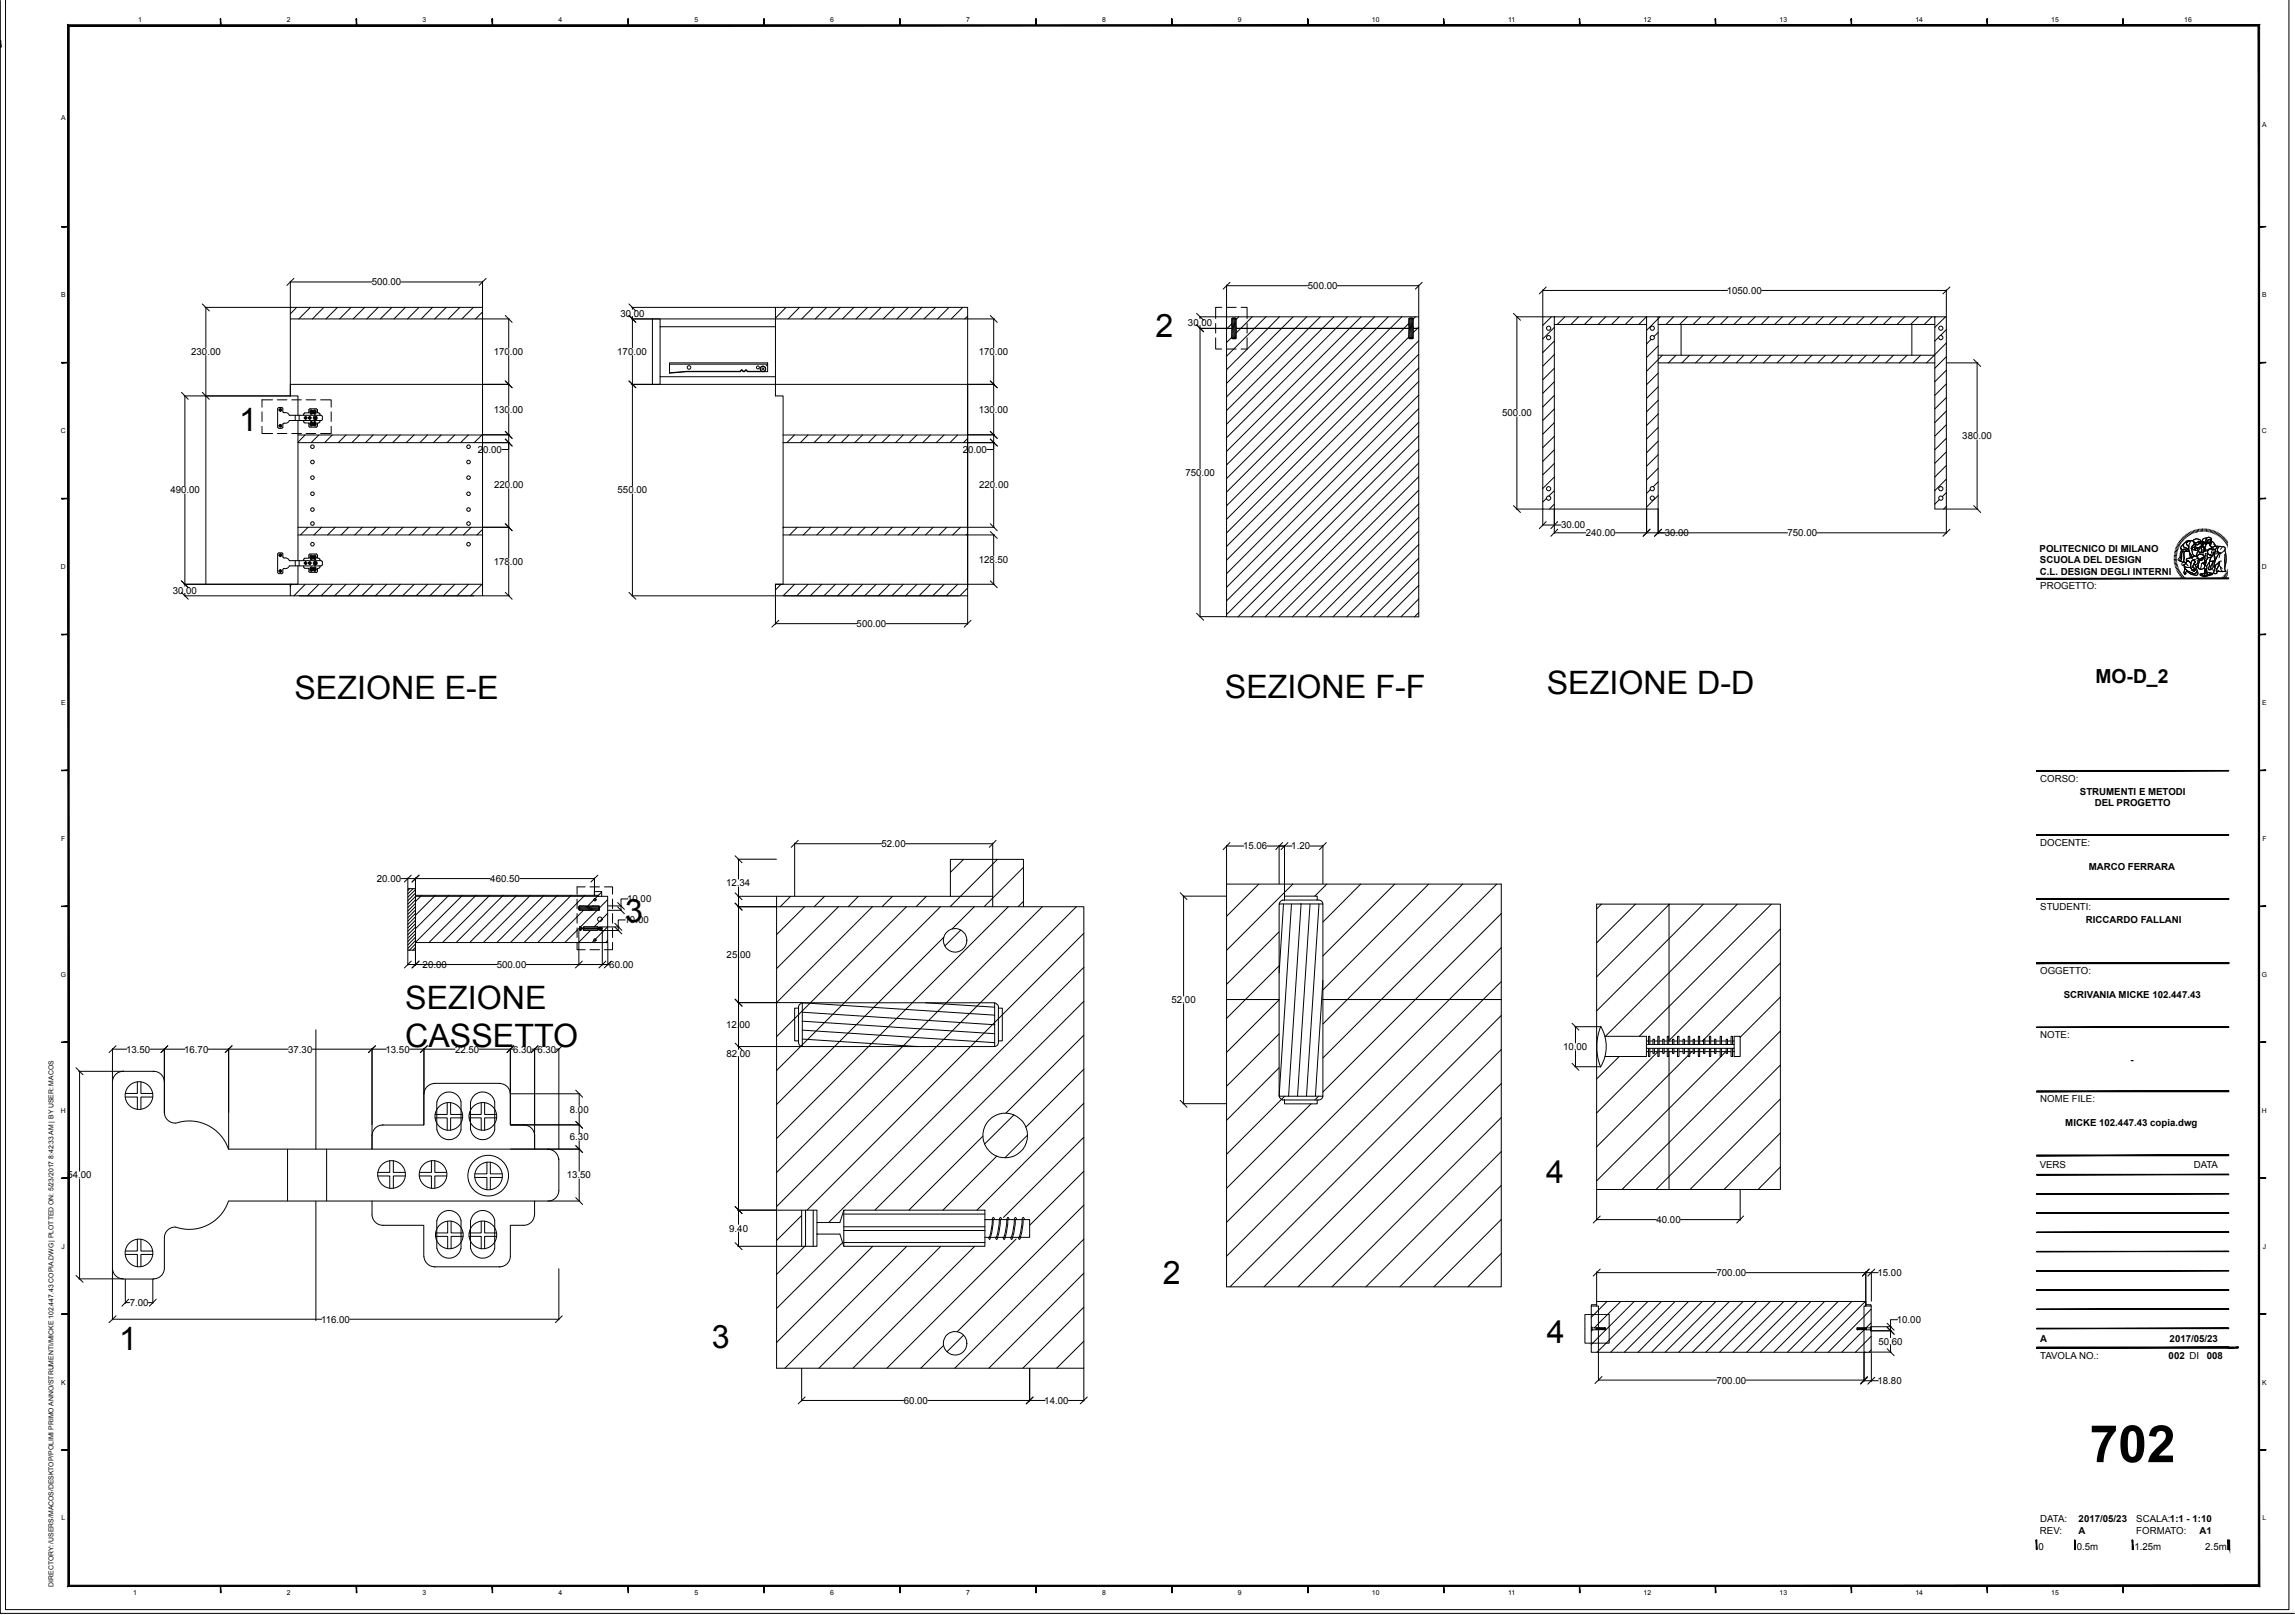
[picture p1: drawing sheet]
<svg xmlns="http://www.w3.org/2000/svg" width="597mm" height="420mm" viewBox="0 0 597 420" stroke-linecap="round" stroke-linejoin="round" font-family="sans-serif">
<defs><g id="words">
<text font-size="13.4" x="543.6" y="380.2">702</text>
<g font-size="8.4">
<text x="300.6" y="87.6">2</text>
<text x="62.2" y="112.1">1</text>
<text x="76.6" y="181.7">SEZIONE E-E</text>
<text x="318.6" y="181.5">SEZIONE F-F</text>
<text x="402.4" y="180.4">SEZIONE D-D</text>
<text x="162.6" y="239.7">3</text>
<text x="105.4" y="262.3">SEZIONE</text>
<text x="105.4" y="272.4">CASSETTO</text>
<text x="402.2" y="307.8">4</text>
<text x="302.5" y="334">2</text>
<text x="31" y="351.1">1</text>
<text x="185.2" y="350.4">3</text>
<text x="402.3" y="349.3">4</text>
</g>
<text font-size="5" x="545.1" y="177.7">MO-D_2</text>
<g font-size="2.5">
<text x="96.7" y="74.2">500.00</text>
<text x="340.2" y="75.2">500.00</text>
<text x="449.2" y="76.4">1050.00</text>
<text x="161.4" y="82.3">30.00</text>
<text x="309" y="84.8">30.00</text>
<text x="49.7" y="92.3">230.00</text>
<text x="128.4" y="92.3">170.00</text>
<text x="160.6" y="92.3">170.00</text>
<text x="254.6" y="92.3">170.00</text>
<text x="128.4" y="107.4">130.00</text>
<text x="254.6" y="107.4">130.00</text>
<text x="390.8" y="108.3">500.00</text>
<text x="124.3" y="117.8">20.00</text>
<text x="250.4" y="117.8">20.00</text>
<text x="510.5" y="114.3">380.00</text>
<text x="308.4" y="123.8">750.00</text>
<text x="44.3" y="128.3">490.00</text>
<text x="128.5" y="127">220.00</text>
<text x="160.7" y="128.3">550.00</text>
<text x="254.7" y="127">220.00</text>
<text x="406.1" y="137.4">30.00</text>
<text x="412.5" y="139.4">240.00</text>
<text x="433.1" y="139.4">30.00</text>
<text x="465" y="139.4">750.00</text>
<text x="530.6" y="143.4">POLITECNICO DI MILANO</text>
<text x="128.4" y="146.9">178.00</text>
<text x="254.6" y="146.4">128.50</text>
<text x="530.6" y="146.4">SCUOLA DEL DESIGN</text>
<text x="530.6" y="149.4">C.L. DESIGN DEGLI INTERNI</text>
<text x="45" y="154.4">30.00</text>
<text x="530.7" y="153.3">PROGETTO:</text>
<text x="222.8" y="163.1">500.00</text>
<text x="530.7" y="203.3">CORSO:</text>
<text x="541.1" y="206.7">STRUMENTI E METODI</text>
<text x="544.9" y="209.7">DEL PROGETTO</text>
<text x="229.3" y="220.3">52.00</text>
<text x="323.4" y="220.9">15.06</text>
<text x="335.9" y="220.9">1.20</text>
<text x="530.7" y="219.9">DOCENTE:</text>
<text x="543.3" y="226.4">MARCO FERRARA</text>
<text x="98" y="229.4">20.00</text>
<text x="127.6" y="229.4">460.50</text>
<text x="188.9" y="230.5">12.34</text>
<text x="163.2" y="234.7">10.00</text>
<text x="530.7" y="236.6">STUDENTI:</text>
<text x="542.6" y="240">RICCARDO FALLANI</text>
<text x="162.5" y="240.1">10.00</text>
<text x="109.9" y="251.7">20.00</text>
<text x="129.2" y="251.7">500.00</text>
<text x="158.5" y="251.7">60.00</text>
<text x="189" y="249.2">25.00</text>
<text x="530.7" y="253.2">OGGETTO:</text>
<text x="304.8" y="261">52.00</text>
<text x="536.9" y="259.5">SCRIVANIA MICKE 102.447.43</text>
<text x="188.9" y="267.3">12.00</text>
<text x="530.7" y="269.9">NOTE:</text>
<text x="32.8" y="273.7">13.50</text>
<text x="47.9" y="273.7">16.70</text>
<text x="75" y="273.7">37.30</text>
<text x="100.3" y="273.7">13.50</text>
<text x="118.4" y="273.7">22.50</text>
<text x="133.5" y="273.7">6.30</text>
<text x="139.8" y="273.7">6.30</text>
<text x="189" y="274.8">82.00</text>
<text x="406.6" y="273.1">10.00</text>
<text x="554.2" y="276.4">-</text>
<text x="530.7" y="286.6">NOME FILE:</text>
<text x="148.3" y="289.4">8.00</text>
<text x="537.3" y="292.8">MICKE 102.447.43 copia.dwg</text>
<text x="148.3" y="296.6">6.30</text>
<text x="530.6" y="303.9">VERS</text>
<text x="570.7" y="303.9">DATA</text>
<text x="17.5" y="306.5">54.00</text>
<text x="147.4" y="306.5">13.50</text>
<text x="189.7" y="320.3">9.40</text>
<text x="430.9" y="318.1">40.00</text>
<text x="446.5" y="331.8">700.00</text>
<text x="488.4" y="331.8">15.00</text>
<text x="33.7" y="339.7">7.00</text>
<text x="83.5" y="344">116.00</text>
<text x="493.4" y="344.1">10.00</text>
<text x="488.7" y="349.7">50.60</text>
<text x="530.7" y="353.4">TAVOLA NO.:</text>
<text x="530.7" y="348.9">A</text>
<text x="564.1" y="353.4">002 DI</text>
<text x="564.4" y="348.9">2017/05/23</text>
<text x="574.1" y="353.4">008</text>
<text x="446.5" y="359.8">700.00</text>
<text x="488.4" y="360">18.80</text>
<text x="235.1" y="365.1">60.00</text>
<text x="271.7" y="365.1">14.00</text>
<text x="530.7" y="395.9">DATA:</text>
<text x="540.7" y="395.8">2017/05/23</text>
<text x="555.7" y="395.9">SCALA:1:1 - 1:10</text>
<text x="530.6" y="398.8">REV:</text>
<text x="540.7" y="398.9">A</text>
<text x="555.7" y="398.9">FORMATO:</text>
<text x="572.2" y="398.9">A1</text>
<text x="530.3" y="403">0</text>
<text x="540.3" y="403">0.5m</text>
<text x="555.2" y="403">1.25m</text>
<text x="573.7" y="403">2.5m</text>
</g>
<g font-size="1.8">
<text x="35.9" y="5.8">1</text>
<text x="74.6" y="5.8">2</text>
<text x="109.9" y="5.8">3</text>
<text x="145.3" y="5.8">4</text>
<text x="180.6" y="5.8">5</text>
<text x="216" y="5.8">6</text>
<text x="251.3" y="5.8">7</text>
<text x="286.7" y="5.8">8</text>
<text x="322" y="5.8">9</text>
<text x="356.9" y="5.8">10</text>
<text x="392.3" y="5.8">11</text>
<text x="427.6" y="5.8">12</text>
<text x="462.9" y="5.8">13</text>
<text x="498.3" y="5.8">14</text>
<text x="533.6" y="5.8">15</text>
<text x="568.2" y="5.8">16</text>
<text x="15.9" y="31.3">A</text>
<text x="588.4" y="32.9">A</text>
<text x="15.9" y="77.3">B</text>
<text x="588.4" y="77.3">B</text>
<text x="15.8" y="112.6">C</text>
<text x="588.4" y="112.6">C</text>
<text x="15.8" y="148">D</text>
<text x="588.4" y="148">D</text>
<text x="15.9" y="183.3">E</text>
<text x="588.4" y="183.3">E</text>
<text x="15.9" y="218.7">F</text>
<text x="588.5" y="218.7">F</text>
<text x="15.8" y="254">G</text>
<text x="588.3" y="254">G</text>
<text x="15.8" y="289.4">H</text>
<text x="588.4" y="289.4">H</text>
<text x="16" y="324.7">J</text>
<text x="588.6" y="324.7">J</text>
<text x="15.9" y="360.1">K</text>
<text x="588.4" y="360.1">K</text>
<text x="16" y="395.4">L</text>
<text x="588.6" y="395.4">L</text>
<text x="13.9" y="412.6" transform="rotate(-90 13.9 412.6)">DIRECTORY: /USERS/MACOS/DESKTOP/POLIMI PRIMO ANNO/STRUMENTI/MICKE 102.447.43 COPIA.DWG| PLOTTED ON: 5/23/2017 8:42:33 AM | BY USER: MACOS</text>
<text x="34.6" y="414.8">1</text>
<text x="74.6" y="414.8">2</text>
<text x="109.9" y="414.8">3</text>
<text x="145.3" y="414.8">4</text>
<text x="180.6" y="414.8">5</text>
<text x="216" y="414.8">6</text>
<text x="251.3" y="414.8">7</text>
<text x="286.7" y="414.8">8</text>
<text x="322" y="414.8">9</text>
<text x="356.9" y="414.8">10</text>
<text x="392.3" y="414.8">11</text>
<text x="427.6" y="414.8">12</text>
<text x="462.9" y="414.8">13</text>
<text x="498.3" y="414.8">14</text>
<text x="533.6" y="414.8">15</text>
</g>
</g></defs>
<g fill="none" stroke="#000" stroke-width=".26">
<path d="M.1 .1v419.5h596.8M1.4 .1v418.5h594v-418.5M52.6 79l1.8 1.9M53.6 79.9v10.5M75.5 73.1v6.8h-22.2M75.5 73.3h21.2M76.5 72.4l-1.9 1.8M77.2 79.9l-1.7 1.7M80.7 79.9l-3 3M84.2 79.9l-2.9 3M87.8 79.9l-3 3M91.3 79.9l-3 3"/>
<path d="M94.9 79.9l-3 3M98.4 79.9l-3 3M101.9 79.9l-3 3M104.4 73.3h21.1M105.5 79.9l-3 3M109 79.9l-3 3M112.5 79.9l-2.9 3M116.1 79.9l-3 3M119.6 79.9l-3 3M123.1 79.9l-3 3M125.5 73.1v6.8M126.4 72.4l-1.8 1.8"/>
<path d="M163.6 79l1.8 1.9M164.3 79.9h37.3M164.5 79.9v.5M204.5 79.9l-2.8 2.8M208 79.9l-3 3M211.5 79.9l-3 3M215.1 79.9l-3 3M218.6 79.9l-3 3M222.1 79.9l-2.9 3M225.7 79.9l-3 3M229.2 79.9l-3 3M232.7 79.9l-3 3"/>
<path d="M236.3 79.9l-3 3M239.8 79.9l-3 3M243.4 79.9l-3 3M246.9 79.9l-3 3M250.4 79.9l-3 3M317.8 79.9h-1.6v3M319.1 79.9h2.5M319.1 74.1v8.2M319.1 74.3h21.2M320 73.4l-1.8 1.8M322.8 79.9h1.6v3M347.9 74.3h21.2"/>
<path d="M369.1 74.1v8.2M370 73.4l-1.8 1.8M401.3 75.4v6.9M401.3 75.5h48.1M402.2 74.6l-1.8 1.8M458.3 75.5h48M506.3 75.4v6.9M507.2 74.6l-1.8 1.8M53.6 92.5v10.5M75.5 82.9h50M125.5 81.1l-1.8 1.8M125.6 100h6.9"/>
<path d="M125.6 82.9h6.9M131.4 82.1l1.8 1.7M131.4 99.1l1.8 1.7M132.3 82.9v7.5M132.3 92.5v13M163.6 99.1l1.8 1.7M163.6 82.1l1.8 1.7M164.3 100h37.3M164.3 82.9h37.3M164.5 82.4v8M164.5 92.5v34M171.7 85v-2.1h-2v17.1h2v-2"/>
<path d="M174.2 94.7h25.5M193.4 96.6h.2M197.7 96.7h2v-2.3h-25.5v2.6l4.5-.3h13.9l.4-.4 .3 .4h.4l.4-.4 .3 .4h3.3l-3.2-.1-.4-.5-.5 .5h-.2l-.4-.5-.5 .5h-13.8l-4.5 .4M199.3 95.1h.1M201.7 85h-30v13h30M201.7 100h57M201.7 82.9h57M251.7 100v55h-50v-3.1M251.7 82.2l-.7 .7M257.6 82.1l1.8 1.7M257.6 99.1l1.8 1.7M258.5 82.9v7.5"/>
<path d="M258.5 92.5v13M311.3 84.5l1.8 1.8M311.3 81.5l1.8 1.8M312 85.4h8.4h-1.3v75h50v-75h-1.5h1.5v-3h-50v3M312 82.4h7M312.2 82.4v.5M312.2 84.9v37M316.2 87.9v2.9h1.6M316.2 84.1v2.5M319.1 90.8h2.5M320.4 82.9h1.2v5h-1.2zM320.4 84.2l-1.3 1.4"/>
<path d="M320.4 87.7l-1.3 1.4M320.5 82.8l.9-.1-.8 .1M320.5 88l.9 .1-.8-.1M320.5 82.8l-.1 .1M320.5 82.9l-.1 1.8M320.8 82.9l-.3 5.1M321 82.9l-.3 5M321.2 82.9l-.3 5M321.4 82.8h.1M321.4 88h.1M321.5 82.8l.1 .1M321.5 82.9l-.4 5"/>
<path d="M321.6 87.9l-.1 .1M321.6 85.4h44.9M321.6 84.9l-.2 3M322.2 82.4l-.6 .7M324.4 87.9v2.9h-1.6M324.4 84.1v2.5M325.8 82.4l-4.2 4.2M329.3 82.4l-10.2 10.2M332.8 82.4l-13.7 13.7M336.4 82.4l-17.3 17.3M339.9 82.4l-20.8 20.8M343.5 82.4l-24.4 24.4"/>
<path d="M347 82.4l-27.9 27.9M350.5 82.4l-31.4 31.4M354.1 82.4l-35 35M357.6 82.4l-38.5 38.5M361.1 82.4l-42 42.1M364.7 82.4l-45.6 45.6M366.5 82.9h1.1v5h-1.1zM366.5 84.1l-47.4 47.4M366.5 87.6l-47.4 47.5M366.6 82.8l-.1 .1M366.6 82.8l.9-.1-.9 .1M366.6 88l.9 .1-.9-.1"/>
<path d="M366.6 82.9l-.1 1.8M366.8 82.9l-.2 5.1M367.1 82.9l-.4 5M367.3 82.9l-.3 5M367.5 88h.1M367.5 82.9l-.3 5M367.6 87.9l-.1 .1M367.6 84.9l-.1 3M368.2 82.4l-.6 .5-.1-.1M369.1 85.1l-1.5 1.4M369.1 88.6l-50 50M369.1 92.1l-50 50"/>
<path d="M369.1 95.7l-50 50M369.1 99.2l-50 50M393.7 81.5l1.8 1.8M394.4 82.4h6.9M394.6 82.4v24M401.3 82.4h3v50h-3zM403.6 82.4l-2.3 2.2M404.3 85.1l-3 3M404.3 88.7l-3 3M404.3 92.2l-3 3M404.3 95.8l-3 3M404.3 99.3l-3 3"/>
<path d="M404.3 82.4h24M404.3 84.4h24M407.1 82.4l-2 2M410.6 82.4l-2 2M414.1 82.4l-1.9 2M417.7 82.4l-2 2M421.2 82.4l-2 2M424.8 82.4l-2 2M428.3 82.4l-2 2M428.3 82.4h3v50h-3zM429.5 88.3l-1.2 1.2M431.3 86.5l-1 1"/>
<path d="M431.3 90l-3 3M431.3 97l-3 3M431.3 82.4h72M431.3 84.4h72M431.3 92.4h72M431.3 94.4h72M431.8 82.4l-3.5 3.5M432.4 92.4l-4.1 4.1M435.4 82.4l-2 2M436 92.4l-2 2M437.3 84.4v8M438.9 82.4l-2 2"/>
<path d="M439.5 92.4l-2 2M442.4 82.4l-2 2M443.1 92.4l-2 2M446 82.4l-2 2M446.6 92.4l-2 2M449.5 82.4l-2 2M450.1 92.4l-2 2M453.1 82.4l-2 2M453.6 92.4l-1.9 2M456.6 82.4l-2 2M457.2 92.4l-2 2M460.1 82.4l-2 2"/>
<path d="M460.7 92.4l-2 2M463.7 82.4l-2.1 2M464.3 92.4l-2 2M467.2 82.4l-2 2M467.8 92.4l-2 2M470.7 82.4l-2 2M471.3 92.4l-2 2M474.3 82.4l-2 2M474.9 92.4l-2 2M477.8 82.4l-2 2M478.4 92.4l-2 2M481.3 82.4l-2 2"/>
<path d="M481.9 92.4l-2 2M484.9 82.4l-2 2M485.5 92.4l-2 2M488.4 82.4l-2 2M489 92.4l-2 2M492 82.4l-2.1 2M492.5 92.4l-1.9 2M495.5 82.4l-2 2M496.1 92.4l-2 2M497.3 84.4v8M499 82.4l-2 2M499.6 92.4l-2 2"/>
<path d="M502.5 82.4l-2 2M503.2 92.4l-2.1 2M503.3 82.4h3v50h-3zM504.3 87.7l-1 1M506.1 82.4l-2.8 2.7M506.3 85.7l-1.5 1.6M506.3 89.2l-3 3M506.3 92.8l-3 3M506.3 96.3l-3 3M506.3 99.8l-3 3M506.4 94.4h8.1M513.4 93.5l1.8 1.8"/>
<path d="M514.3 94.4v18M47.2 102l1.8 1.9M47.9 103h27.6M48.1 103v23.5M52.6 102l1.8 1.9M68.2 110.9v1.8h2.7M68.2 107.1v2.5M70.9 104h-2.7v1.9M72.1 104h2.5M72.1 112.7h2.5M72.3 111.1l.2 .2M72.5 111.4h.8"/>
<path d="M72.6 106.6h.3v.4M72.6 110.8h.3v.3M72.9 106.3v.3h-.3M72.9 110.4v.3h-.3M73 106.3v.3h.3M73 110.4v.3h.3M73.3 106.6h-.3v.4M73.3 110.8h-.3v.3M73.6 111.1l-.3 .2M73.6 107.1l-.1-1h-1.2l-.1 5M73.6 110.3v.8M73.6 107.1l.3 .2"/>
<path d="M73.9 110.1l-.3 .2M73.9 107.3a1.06 1.06 0 0 1 1.4 .7h7.9M75.5 103v-23.1h50v72.8M75.5 103v-3h50v55h-50v-3.1M75.5 103h-21.9v48.9h21.9M75.5 103h2v5M75.9 104h2.5M75.9 112.7h2.5M76.8 108v1.4M77.5 113.1h48M77.5 115.1h48M77.5 109.4v36.4"/>
<path d="M77.8 108v1.4M79 109.4l.3 .6h1v.8l.3 .3M79 107.7v.3M79.1 108.7h.4v.3M79.3 107.4l-.3 .3M79.4 113.1l-1.9 1.9M79.5 108.3v.3h-.4M79.5 108.3v.3h.3M79.6 104h2.5M79.6 112.7h2.5M79.8 108.7h-.3v.3M80.2 108.7h.3v.3"/>
<path d="M80.5 108.3v.3h-.3M80.6 106.3h1.7M80.6 111.1h1.7M80.6 106.4l-.3 .2v.8h-1.1M80.6 108.3v.3h.3M80.6 107.2h.3v.3M80.6 110.3h.3v.3M80.7 110.6v-.8l.2-.2 .4 .2v.8M80.8 106.7l.3-.1 .2 .2v.7l-.3 .2-.3-.2zM80.9 108.7h-.3v.3M80.9 106.8v.3h-.3M80.9 109.9v.3h-.3"/>
<path d="M81 106.8v.3h.4M81.1 109.9v.3h.3M81.3 110.6l-.3 .2-.3-.2M81.4 107.2h-.4v.3M81.4 110.3h-.3v.3M81.5 107.2h.3v.3M81.5 110.3h.3v.3M81.7 108.8h.3v.3M81.8 106.8v.3h-.3M81.8 109.9v.3h-.3M81.9 106.8v.3h.3M81.9 109.9v.3h.3"/>
<path d="M82 108.3v.3h-.3M82.1 108.3v.3h.3M82.2 106.8l-.2-.2-.3 .1-.2 .8 .4 .2 .3-.2M82.2 109.8l-.2-.2-.3 .1-.2 .9M82.2 110.6l-.3 .2-.3-.2M82.2 106.8v.7M82.2 109.9v.7M82.3 107.2h-.4v.3M82.3 110.3h-.4v.3M82.3 106.4l.2 .2M82.4 108.8h-.3v.3M82.5 110.8l-.2 .3"/>
<path d="M82.6 106.6v.8h.3M82.9 107.4l.3 .3M82.9 113.1l-2 2M83.2 109.7l-.3 .3h-.3v.8M83.2 107.6v.4h.4l.2 .3M83.2 109.4h-7.9a1.06 1.06 0 0 1-1.4 .6M83.4 104h2.7v1.9M83.8 109.1l-.1 .2-.5 .1v.3M83.9 108.3v.8M86.1 110.9v1.8h-2.7M86.1 107.1v2.5M86.4 113.1l-1.9 2"/>
<path d="M90 113.1l-2 2M93.5 113.1l-2 2M97.1 113.1l-2 2M100.6 113.1l-2 2M104.1 113.1l-1.9 2M107.7 113.1l-2 2M111.2 113.1l-2 2M114.8 113.1l-2.1 2M118.3 113.1l-2 2M121.8 113.1l-2 2M125.3 113.1l-1.9 2M125.6 115.1h6.9"/>
<path d="M125.6 113.1h6.9M131.4 112.2l1.8 1.8M131.4 114.2l1.8 1.8M132.3 107.5v9.4h-1.7M132.3 115.1v10M203.7 113.1h48M203.7 115.1h55M206.7 113.1l-2 2M210.2 113.1l-2 2M213.7 113.1l-1.9 2M217.3 113.1l-2 2M220.8 113.1l-2 2"/>
<path d="M224.4 113.1l-2.1 2M227.9 113.1l-2 2M231.4 113.1l-2 2M234.9 113.1l-1.9 2M238.5 113.1l-2 2M242 113.1l-2 2M245.6 113.1l-2.1 2M249.1 113.1l-2 2M251.7 114.1l-1.1 1M251.8 113.1h6.9M257.6 112.2l1.8 1.8M257.6 114.2l1.8 1.8"/>
<path d="M258.5 107.5v9.4h-1.8M258.5 115.1v10M369.1 102.8l-50 49.9M369.1 106.3l-50 50M369.1 109.8l-50 50M369.1 113.3l-47.1 47.1M369.1 116.9l-43.6 43.5M394.6 108.4v24M404.3 102.8l-3 3M404.3 106.4l-3 3M404.3 109.9l-3 3M404.3 113.5l-3 2.9"/>
<path d="M404.3 117l-3 3M431.3 100.6l-3 3M431.3 104.1l-3 3M431.3 107.7l-3 3M431.3 111.2l-3 3M431.3 114.7l-3 3M431.3 118.2l-3 3.1M506.3 103.4l-3 3M506.3 106.9l-3 3M506.3 110.5l-3 2.9M506.3 114l-3 3M506.3 117.5l-3 3"/>
<path d="M514.3 114.4v18M48.1 128.5v24M77.5 137.1h48M77.5 139.1h48M80.1 137.1l-2 2M83.7 137.1l-2 2M87.2 137.1l-2 2M90.7 137.1l-2 2M94.3 137.1l-2 2M97.8 137.1l-2 2M101.3 137.1l-1.9 2M104.9 137.1l-2 2"/>
<path d="M108.4 137.1l-2 2M111.9 137.1l-2 2M115.5 137.1l-2 2M119 137.1l-2 2M122.6 137.1l-2 2M125.5 137.7l-1.4 1.4M125.6 137.1h6.9M131.4 136.2l1.8 1.8M132.3 127.1v17.9M164.5 128.5v26.5M203.7 137.1h55M203.7 139.1h55"/>
<path d="M203.9 137.1l-.2 .2M207.4 137.1l-2 2M210.9 137.1l-1.9 2M214.5 137.1l-2 2M218 137.1l-2 2M221.5 137.1l-2 2M225.1 137.1l-2 2M228.6 137.1l-2 2M232.2 137.1l-2 2M235.7 137.1l-2 2M239.2 137.1l-2 2M242.7 137.1l-2 2"/>
<path d="M246.3 137.1l-2 2M249.9 137.1l-2.1 2M251.7 138.8l-.3 .3M257.6 136.2l1.8 1.8M257.6 138.2l1.8 1.8M258.5 127.1v10M258.5 139.1v5.4M312.2 123.9v36.5M369.1 120.4l-40 40M369.1 124l-36.5 36.4M369.1 127.5l-32.9 32.9M369.1 131l-29.4 29.4"/>
<path d="M369.1 134.5l-25.9 25.9M369.1 138.1l-22.3 22.3M393.7 131.5l1.8 1.8M394.4 132.4h6.9M401.3 136.5h4.8M401.3 132.4v4.3M402.2 135.6l-1.8 1.9M402.3 129.6l-1 1M404.3 120.5l-3 3M404.3 124l-3 3.1M404.3 127.6l-1.4 1.4M404.3 131.1l-1.2 1.3"/>
<path d="M404.3 138.7v-6.3h24v6.3M404.3 138.6h8.2M405.2 137.6l-1.8 1.9M405.2 135.6l-1.8 1.9M420.2 138.6h12.9M429.2 137.6l-1.8 1.9M429.3 127.3l-1 1M430.1 130l-1.8 1.9M431.3 121.8l-3 3M431.3 125.3l-1.2 1.3M431.3 128.9l-1 1M431.3 138.6h33.7"/>
<path d="M431.3 132.4v6.3M432.2 137.6l-1.8 1.9M472.7 138.6h33.6M504.4 130l-1.1 1.1M506.3 121l-3 3M506.3 124.6l-3 3M506.3 128.1l-1.1 1.1M506.3 131.7l-.7 .7M506.3 132.4v6.3M506.4 132.4h8.1M507.2 137.6l-1.8 1.9M513.4 131.5l1.8 1.8"/>
<path d="M567.6 140l.5 .4M567.8 139.7l.5 .5M568.1 139.5l.4 .5M568.4 139.2l.4 .6M568.6 139l.4 .5M568.9 138.8l.4 .6M569.2 138.6l.4 .6M569.6 138.4l.2 .6M569.8 138.3l.3 .6M570.2 138.1l.2 .6M570.5 138l.2 .6M570.9 137.9l.2 .6"/>
<path d="M571.2 137.8l.2 .6M571.5 137.7l.2 .7M571.9 137.6l.1 .7M572.3 137.6v.6M572.6 137.6v.6M572.9 137.5l.1 .7M573.3 137.5v.7M573.7 137.6l-.1 .6M574 140a.74 .74 0 0 1 1-.1 .74 .74 0 0 1 .2 1l-.4 1v-.7l.3-.4-.2-.5a1.11 1.11 0 0 0-.9 1.2h-.1l-.1-.8zM574 140h-.6a.56 .56 0 0 0-.5 .7M574 137.6v.6M574.4 137.6l-.1 .7"/>
<path d="M574.7 137.7l-.1 .7M575.1 137.8l-.2 .6M575.4 137.8l-.2 .7M575.8 138l-.3 .6M576.1 138.1l-.3 .6M576.4 138.2l-.3 .7M576.7 138.4l-.3 .6M577 138.6l-.3 .6M577.3 138.7l-.3 .6M577.6 138.9l-.3 .6M577.9 139.2l-.4 .5M578.2 139.4l-.4 .5"/>
<path d="M578.5 139.6l-.5 .5M578.7 139.9l-.5 .4M47.2 151.1l1.8 1.7M47.2 154.1l1.8 1.7M47.9 155h27.6M47.9 151.9h77.6M48.1 154.4v.6M72.5 149.2h.8M72.6 144.5h.3v.2M72.6 148.6h.3v.3M72.9 144v.4h-.3M72.9 148.1v.3h-.3"/>
<path d="M73 144v.4h.3M73 148.1v.3h.3M73.3 144.5h-.3v.2M73.3 148.6h-.3v.3M73.6 144.9l-.1-1h-1.2l-.1 5 .3 .3M73.6 148.1v.8l-.3 .3M73.6 144.8l.3 .3M73.9 145.1a1.06 1.06 0 0 1 1.4 .7h7.9M75.5 151.9v.8M75.9 151.9l-.4 .4M76.8 145.8v1.4M77.5 147.2v4.7h-2"/>
<path d="M77.8 155h45.4M77.8 145.8v1.4M79 147.2l.3 .6M79 145.4v.4M79.1 146.5h.4v.3M79.3 147.8h1v.8l.3 .2M79.3 145.2l-.3 .3M79.4 151.9l-2.9 3.1M79.5 146.1v.3h-.4M79.5 146.1v.3h.3M79.8 146.5h-.3v.3M80.2 146.5h.3v.3"/>
<path d="M80.5 146.1v.3h-.3M80.6 144.1h1.7M80.6 148.9h1.7M80.6 144.1l-.3 .3v.8h-1.1M80.6 146.1v.3h.3M80.6 145h.3v.3M80.6 148.1h.3v.3M80.7 147.7v.7M80.8 144.4l.3-.1 .2 .3v.7l-.3 .2-.3-.2zM80.9 146.5h-.3v.3M80.9 144.6v.3h-.3M80.9 147.7v.3h-.3"/>
<path d="M81 144.6v.3h.4M81.1 147.7v.3h.3M81.3 147.7l-.4-.3-.2 .3M81.3 148.4l-.3 .2-.3-.2M81.3 147.7v.7M81.4 145h-.4v.3M81.4 148.1h-.3v.3M81.5 145h.3v.3M81.5 148.1h.3v.3M81.5 147.7v.7M81.7 146.5h.3v.4M81.8 144.6v.3h-.3"/>
<path d="M81.8 147.7v.3h-.3M81.9 144.6v.3h.3M81.9 147.7v.3h.3M82 146.1v.3h-.3M82.1 146.1v.3h.3M82.2 144.6l-.2-.3-.3 .1-.2 .9 .4 .2 .3-.2M82.2 147.7l-.4-.3-.2 .3M82.2 148.4l-.3 .2-.3-.2M82.2 144.6v.7M82.2 147.7v.7M82.3 145h-.4v.3M82.3 148.1h-.4v.3"/>
<path d="M82.3 144.1l.2 .3M82.4 146.5h-.3v.4M82.5 148.6l-.2 .3M82.6 144.4v.8h.3M82.9 145.2l.3 .3M82.9 147.8h-.3v.8M83 151.9l-3 3.1M83.2 147.5l-.3 .3M83.2 145.4v.4h.4M83.2 147.2h-7.9a1.28 1.28 0 0 1-1.6 .7l-.1 .2M83.6 145.8l.2 .3M83.6 147.2h-.4v.3"/>
<path d="M83.8 146.9l-.2 .2M83.9 146.1v.8M86.5 151.9l-3 3.1M90 151.9l-3 3.1M93.6 151.9l-3 3.1M97.1 151.9l-3 3.1M100.6 151.9l-2.9 3.1M104.2 151.9l-3 3.1M107.7 151.9l-3 3.1M111.3 151.9l-3.1 3.1M114.8 151.9l-3 3.1M118.3 151.9l-3 3.1"/>
<path d="M121.9 151.9l-3 3.1M125.4 151.9l-3 3.1M125.6 155h6.9M131.4 154.1l1.8 1.7M132.3 147v8M163.6 154.1l1.8 1.7M164.3 155h37.3M201.7 151.9h2v-48.9h-2v-23.1h50v72.8M201.7 151.9h57M201.7 151.9v.8M201.7 155v7.4M203.2 151.9l-1.5 1.5"/>
<path d="M204 155h45.4M206.7 151.9l-3 3.1M210.2 151.9l-2.9 3.1M213.8 151.9l-3 3.1M217.3 151.9l-3 3.1M220.9 151.9l-3.1 3.1M224.4 151.9l-3 3.1M227.9 151.9l-3 3.1M231.5 151.9l-3 3.1M235 151.9l-3 3.1M238.5 151.9l-3 3.1M242.1 151.9l-3 3.1"/>
<path d="M245.6 151.9l-3 3.1M249.1 151.9l-3 3.1M251.7 152.9l-2 2.1M251.7 155v7.4M257.6 151.1l1.8 1.7M258.5 146.5v5.4M311.3 159.5l1.8 1.8M369.1 141.6l-18.8 18.8M369.1 145.2l-15.3 15.2M369.1 148.7l-11.7 11.7M369.1 152.2l-8.2 8.2M369.1 155.8l-4.7 4.6"/>
<path d="M369.1 159.3l-1.1 1.1M565.5 144.8h.7M565.5 145.1h.7M565.6 144.5h.7M565.6 144.1l.7 .1M565.7 143.7l.6 .2M565.7 143.4l.7 .1M565.8 143.1l.7 .1M565.9 142.7l.7 .2M566 142.4l.7 .2M566.2 142l.6 .3M566.2 145.5h-.7"/>
<path d="M566.2 145.8h-.7M566.3 146.1l-.7 .1M566.3 146.4l-.6 .2M566.3 141.7l.7 .3M566.4 146.8l-.7 .1M566.5 147.1l-.7 .1M566.5 141.4l.6 .3M566.5 147.4l-.6 .2M566.7 147.7l-.7 .2M566.7 141.1l.6 .3M566.8 148l-.6 .3M566.9 140.8l.5 .4"/>
<path d="M566.9 148.3l-.6 .3M567.1 148.6l-.6 .3M567.1 140.5l.5 .4M567.3 148.9l-.6 .3M567.4 140.2l.5 .5M567.4 142.8h.7a.8 .8 0 0 0 1.2-.1l.1 .6-.7 .1-1.2-.2zM567.4 142.8l.1 .4M567.4 149.2l-.5 .3M567.6 143.3v.1a1.96 1.96 0 0 0-.4 1.7l-.3 .7 .4 .2M567.6 149.4l-.5 .4M567.7 141.8l.3-.3a.82 .82 0 0 0 1 1.1l.3 .2-.6 .3-.5-.3-.4 .1a.46 .46 0 0 1-.5-.3 .46 .46 0 0 1 .2-.5zM567.8 143.4h.5l-.2 .6-.1 2.2-.8-.3z"/>
<path d="M567.8 143.4l-.2 .4-.1 1.6-.3 .6 .8 .2M567.8 149.7l-.5 .4M568 141.5l-.5 .6a.45 .45 0 0 0-.3 .5 .45 .45 0 0 0 .5 .3l.4-.1a.8 .8 0 0 0 1.2-.1M568 149.9l-.5 .4M568.1 146.9a.77 .77 0 0 0 .8 .7l1-.1M568.2 141.2a1.89 1.89 0 0 1 1.9-.6 .98 .98 0 0 0-1.3 1l.6 .4-.1 .6a1.01 1.01 0 0 1-1.2-1.2zM568.2 143.4l1.2-.1 .6 1.3a.8 .8 0 0 1-.9 .7l-.3 .1 .1 .5-.4 .5a.85 .85 0 0 1-.3-1.4l-.1-1zM568.2 147.2l.7 .4 1-.1 .3 .9 .3-.2 .2 .4-.1-.5 .3 .4-.2-.5 .5 .2-.5-.5a.49 .49 0 0 1-.3-.4 .49 .49 0 0 1 .2-.5l.4 .1 .3 .6a1.06 1.06 0 0 1-.2 1.6h-.7a3.2 3.2 0 0 1-2.2-1.6zM568.2 147.3a2.85 2.85 0 0 0 2.2 1.8l.6 .3M568.2 150.1l-.4 .5M568.3 143.4l-.2 .6v2.1M568.4 147.9l.9 .7 .7 .3a1.03 1.03 0 0 0 1.6-.3 .66 .66 0 0 1 0 .9 .66 .66 0 0 1-.9 0l-1-.3a.81 .81 0 0 0-1.2-.3v.4a.39 .39 0 0 1-.3-.2 .39 .39 0 0 1 0-.4z"/>
<path d="M568.4 147.9l-.1 .3a.69 .69 0 0 0 .1 1.1l.2-.1-.1-.2a.59 .59 0 0 1 .5-.3 .59 .59 0 0 1 .6 .4l.4 .2a1.63 1.63 0 0 0 1.7 .1l-.1-.8M568.5 150.3l-.5 .5M568.6 146.4l-.1-.1a.53 .53 0 0 0-.9 .2v.3a.47 .47 0 0 0 .8-.1 .53 .53 0 0 1 .7 .4l.2 .1M568.7 150.5l-.4 .6M568.8 145.4l1.2-.4 .3 .1a.48 .48 0 0 1 .6-.5l.6 .2a1.05 1.05 0 0 1 .5 1.4 1.05 1.05 0 0 1-1.3 .5l.1-.3 .2-.1a.53 .53 0 0 0-.2-.5 .53 .53 0 0 0-.5 0l-.4 .6-.7-.6h-.4zM568.8 146.1l.4-.3 .7 .6v1.1a1.51 1.51 0 0 1-1.7-.3l-.1-.3 .6-.2-.1-.3zM568.9 141.1a1.01 1.01 0 0 1 1.1-.5 1.01 1.01 0 0 1 .8 .8l-.3 .4a1.88 1.88 0 0 0 .4 2.7l-.1 .2a.39 .39 0 0 0-.5 .4 .4 .4 0 0 1-.4-.2 .4 .4 0 0 1 .1-.4l-.6-1.2v-1.3l-.3-.1-.4-.5zM569 150.8l-.4 .5M569.1 145.7l.8 .7M569.2 145.8a.58 .58 0 0 0-.5 .9M569.3 151l-.4 .5M569.4 143.3h-1.5a.69 .69 0 0 0-.8 1v.5l-.6 .7 .3 .3"/>
<path d="M569.6 143.7l.2 1.3M569.6 151.1l-.4 .6M569.8 140.9a2.94 2.94 0 0 0-.1 3l.3 .6a.37 .37 0 0 0-.1 .4 .37 .37 0 0 0 .5 .2v-.4l.5-.1a.99 .99 0 0 1-.7-1.3 1.6 1.6 0 0 1 .6-1.9 1 1 0 0 0-1.5-.8 1.37 1.37 0 0 0-1.3 1.4l.2 .4 1.1 .4M569.8 151.3l-.3 .6M570 145l-.4 .1a.53 .53 0 0 0-.7 .2 .53 .53 0 0 0 0 .6M570.1 140.6a.94 .94 0 0 0-1.3 1l.5 .4M570.1 151.4l-.3 .7M570.3 145.8a.56 .56 0 0 1 .7 .5l-.2 .1-.2 .4a.54 .54 0 0 0-.3 .6 .54 .54 0 0 0 .6 .4l.3 .4-.5-.2 .2 .5-.3-.4 .1 .5-.2-.4-.3 .2 .1-.1a1.82 1.82 0 0 1 0-2.5zM570.3 142.5l.7-.3 .3 .2a.34 .34 0 0 0-.3 .3 .34 .34 0 0 0 .1 .4 .6 .6 0 0 1-.8-.6zM570.3 142.5a.61 .61 0 0 0 .8 .6M570.4 141.9l.3-.2 .5-.1-.1 .5-1.1 .5zM570.4 151.6l-.3 .6"/>
<path d="M570.4 140.7a1.12 1.12 0 0 1 1.1-.6 1.12 1.12 0 0 1 1 .8h-.2a.47 .47 0 0 0-.8 .2l-.6 .1-.2-.2M570.6 140.4a1.27 1.27 0 0 1 1.9 .4l-.1 .2-.5-.2a.76 .76 0 0 1-.8 .4 .76 .76 0 0 1-.6-.6zM570.7 151.7l-.3 .6M570.7 141l.7 .2 .5-.5 .4 .2-.2 .6-.5 .2-.4-.2-.5 .2zM570.9 144.6l.8 .4a.96 .96 0 0 1-.1 1.5M571 151.8l-.2 .7M571 142.5h.9l-.2 .1-.1 .5a.42 .42 0 0 1-.5-.1 .42 .42 0 0 1-.1-.5zM571 146.9l.3 .6a1.06 1.06 0 0 1-.2 1.6l-.6 .1M571.1 142.2l.2 .2M571.2 141.9l-.1 .2-1.1 .5M571.2 145.5l-.8 .1M571.2 141.6l-.3 .5"/>
<path d="M571.3 151.9l-.1 .6M571.5 142.5h.4l-.2 .1-.1 .5a.42 .42 0 0 1-.5-.1 .42 .42 0 0 1-.1-.5h.5l-.2 .1M571.5 145.6a.7 .7 0 0 1 .1 .9 .7 .7 0 0 1-.9 .2M571.5 147.4l.8 .7M571.5 144.8a.94 .94 0 0 1 .8-.7 .94 .94 0 0 1 .9 .4l.2 .5-1.4 .4M571.6 144.5l.6-.4 1 .3 .2 .6h-.4l-.5 .3a.48 .48 0 0 1-.6 .2 .48 .48 0 0 1-.3-.5zM571.6 152l-.1 .7M571.8 141.5v.1M571.8 141.1l.2 .1M571.9 146.8v1M571.9 143.4a1.28 1.28 0 0 0-.5 1.3M571.9 141.2h.1"/>
<path d="M572 145.4l1.1-.4a.62 .62 0 0 1-.4 .7 .62 .62 0 0 1-.7-.3zM572 152l-.2 .7M572 145.4l.6 .4 .8-.9-.1-.4-.6-.4h-.6l-.6 .7-.1-.1 .2-1.1 .2-.2 .3 .2h1.1l.2-.2a.28 .28 0 0 0 .3-.2 .28 .28 0 0 0 0-.3l.6 .2 .1 1.1a.57 .57 0 0 0-.1 .8l-.3 .7-.6 .3v.4h-.4l.3 .3 .2-.1v.4l.2-.2-.1 .4a.99 .99 0 0 1-1.3 .9l-.8-.7 .4-.6 .2-1.1M572 146.2l-.2 .9-.5 .5M572.2 141.3l.4-.1 .6 .1a.4 .4 0 0 1-.3 .3 .4 .4 0 0 1-.4-.2zM572.3 142.2a.84 .84 0 0 1 .9-.2 .84 .84 0 0 1 .5 .9l-.2 .5a.25 .25 0 0 1-.2-.2 .25 .25 0 0 1 .1-.3 .55 .55 0 0 0-.2-.7 .55 .55 0 0 0-.7 .1l.1 .5a.47 .47 0 0 1 0 .7 .47 .47 0 0 1-.6 0 .47 .47 0 0 1 .1-.7zM572.3 141l-.2 .5-.5 .2-.4-.2-.5 .2M572.3 152.1l-.1 .6M572.3 149.3l2-.4 1.2 .2-2.1 .6zM572.3 149.3l1.1 .4v.3l-1.1-.4zM572.5 142.2a.74 .74 0 0 1 .9 .2 .74 .74 0 0 1 0 .9l-.2 .3h-.5zM572.6 152.1v.7"/>
<path d="M572.6 141.2a.42 .42 0 0 1 .6-.4 .42 .42 0 0 1 .2 .6h-.1M572.7 146.5l-.4 1.6 1.1-.2M572.7 145.6h.1M572.7 140.9a.49 .49 0 0 1 .6 0 .49 .49 0 0 1 .1 .5h-.1l-.2-.2h-.5zM572.8 145.3h.1M572.8 145.5l.1 .1M572.9 142.3v.1M572.9 142.3l-.2 .1M572.9 152.2v.6M573 141.3l-.4-.1-.4 .1 .4 .1a.31 .31 0 0 0 .4 .2 .31 .31 0 0 0 .1-.4v.2M573.1 146.3l.1 .2 .2-.5 .6-.3-.4 1.3-.1-.4-.2 .1-.3-.3zM573.1 143.6v.7"/>
<path d="M573.2 145.1l-.2 .4a.56 .56 0 0 1-.9 0v.1l-.8-.5M573.2 142.2l.2 .2-.1 .1M573.2 152.2l.1 .6M573.3 142.3a.41 .41 0 0 0-.7-.2 .41 .41 0 0 0 0 .7 .49 .49 0 0 1 .1 .6 .49 .49 0 0 1-.6 .2 .54 .54 0 0 1 0-.8v-.3a.75 .75 0 0 1 .9-.6 .75 .75 0 0 1 .6 .9v.5l-.2 .1-.1-.3M573.4 142.6l-.2 .1M573.4 142.5v.4l-.1 .2-.6-.1M573.4 143.3l-.2 .2-.5 .1M573.4 149.7l2.1-.6v.3l-2.1 .6zM573.4 149.7v.3M573.5 141.4l.1-.1a.8 .8 0 0 1 0 1l-.1 .2M573.6 145.8h.1M573.6 146.5l-.2 .4 .3-.1"/>
<path d="M573.6 152.2v.6M573.6 140.9l.1 .4M573.7 142.9l-.2-.5a.91 .91 0 0 0 .2-1.2l-.2 .2-.2-.5a.49 .49 0 0 1-.4-.6 .49 .49 0 0 1 .7-.3h.4l-.2 .7 .1 .8 .2-.1v-.4a.39 .39 0 0 0 .3 .4 .39 .39 0 0 0 .4-.2v.6v.1l.2-.2 .4 .7-1.1 .7M573.7 146.2l-.1 .2-.1-.1M573.7 143.9l-.1 1.4M573.7 143.1l.5 .3M573.8 148l.2-.1 .1 1-.2-.5-.4 .7zM573.9 145.1l-.5 .4 .1 .4M573.9 152.1l.1 .7M574 145.7l-.6 .3v.4h-.4l.3 .3 .2-.1M574 144l-.4 .8M574.1 141a.39 .39 0 0 0 .3 .4 .39 .39 0 0 0 .4-.2"/>
<path d="M574.2 152.1l.1 .6M574.3 143.1l.8-.4 .5 .1a.6 .6 0 0 1 .6 .3 .6 .6 0 0 1 0 .6l-.1 .2a1.05 1.05 0 0 1-1.2 .6 1.25 1.25 0 0 1-.6-1.4zM574.3 140.5l.6-.3 .2 .6-.3 .4a.46 .46 0 0 1-.7 0 .46 .46 0 0 1 .2-.7zM574.3 145h.8l-.4 1.2-.7 1 .1 .6-.3 .2-.3 .5a2.71 2.71 0 0 1 .3-2.2zM574.3 140.7l.2 .1M574.3 145.1l-.6 1.7a1.8 1.8 0 0 0-.1 1.8l.2-.6 .2-.1 .2 1.4-.3-.9-.5 1 .2-.8M574.4 141.2h.1M574.4 144.1v.1a.57 .57 0 0 0-.1 .8h.8l.5-.7M574.4 140.8h.1M574.5 141.1h.1M574.5 152l.2 .7M574.8 140.9l.2 .1"/>
<path d="M574.8 146l.8-.1-.2 .9a1 1 0 0 0-.2 1.3h-.7zM574.8 140.9v.1M574.8 151.9l.2 .7M575 141.7l.4 .7M575.1 144.2h.1M575.1 142.6l1.1-.5h.8l-.7 .9zM575.2 145l-.5 1.2-.7 1v.8M575.2 151.9l.2 .6M575.2 140.7l.6 .4 .7 .9-1 .3a.78 .78 0 0 1-.3-1.2zM575.2 144.2h-.3M575.3 140.8l.5 .3 .4 .6M575.3 144.5h-.1"/>
<path d="M575.5 151.8l.2 .6M575.5 149.1v.3l-2.1 .6-1.1-.4v-.3M575.6 146l-.2 .8a.94 .94 0 0 0-.2 1.3h-.7l.3-2M575.7 144.1h.4l-.1 1.8-1.2 .2 .3-1.1zM575.8 151.6l.2 .7M575.8 143.8l-.1 .4M575.8 142.8l.4 .2 .1 .3M575.9 141.6l.5 .4M576 145.9l-1.2 .2M576 147.3l-.1 .2 .3 .2M576.1 151.5l.3 .7M576.1 144.1v.1a4.4 4.4 0 0 1-.7 3l.3 1.2 .2 .1"/>
<path d="M576.3 147l1.1-1-.4 1.3a1.17 1.17 0 0 0-.3 1.6l-.4 .3a.32 .32 0 0 1-.4-.1 .32 .32 0 0 1 0-.4zM576.3 143a1.1 1.1 0 0 1 1.7-.7 .56 .56 0 0 1 .8 .2 .56 .56 0 0 1-.2 .7 1.25 1.25 0 0 1-1.1 .7 1.25 1.25 0 0 1-1.2-.6M576.3 143.3a2.13 2.13 0 0 1-1.3 1.3l-.1-.1a.85 .85 0 0 1-.6-1.1 .85 .85 0 0 1 1.2-.5l-.2 1a.6 .6 0 0 0 .7-.5 .6 .6 0 0 0-.6-.7l-.9 .1-.3 .5 .1 .3M576.4 144.8v.5M576.4 151.4l.3 .6M576.7 151.2l.3 .6M576.8 144l-.9 .1M576.9 148.2l.5 .4M577 151.1l.3 .5M577.1 142.1l-1.2 .1-.8 .4M577.2 142.2l.1-.1 .7 .2a.51 .51 0 0 1 .7 .1 .51 .51 0 0 1 0 .7l.3 1.2v2.1a1.88 1.88 0 0 0 0 2.2h-2.5v-.5l.8-1.4 .1-.7-1.5 1.4a6.9 6.9 0 0 1 1.4-3.5h.4a.89 .89 0 0 1-.9-.7 .89 .89 0 0 1 .4-1zM577.2 147l.9 .9"/>
<path d="M577.2 150.9l.4 .5M577.3 143.9a6.9 6.9 0 0 0-1.4 3.5l1.5-1.4 .5-.1M577.3 142.1a.9 .9 0 0 0-.5 1.1 .9 .9 0 0 0 .9 .7M577.4 146l-.4 1.3a1.13 1.13 0 0 0-.3 1.6l-.4 .3a.32 .32 0 0 1-.4-.1 .32 .32 0 0 1 0-.4l.4-1.7M577.5 150.7l.4 .5M577.5 144l-.2 1M577.6 147.5a1.09 1.09 0 0 0 .7 1.1M577.7 150.5l.5 .5M577.9 142.5l-.3 .3M578 150.3l.4 .5M578.2 150l.5 .5M578.4 149.8l.6 .4"/>
<path d="M578.6 149.5l.6 .5M578.7 144.2v3.3M578.7 143.1a8.6 8.6 0 0 1 0 4.7l.3 .8h-2.4M578.8 149.3l.6 .4M579 140.2l-.6 .4M579 149l.6 .4M579.2 140.4l-.5 .5M579.2 148.7l.6 .4M579.3 148.4l.6 .4M579.4 140.7l-.5 .4M579.5 148.2l.6 .2M579.6 141l-.6 .4"/>
<path d="M579.6 147.9l.7 .2M579.8 147.5l.6 .3M579.8 141.3l-.6 .4M579.8 147.2l.7 .3M579.9 146.9l.7 .2M580 141.6l-.6 .4M580 146.6l.7 .1M580.1 146.3l.6 .1M580.1 146l.7 .1M580.1 145.4h.7M580.1 142l-.6 .3M580.1 145.6l.7 .1"/>
<path d="M580.3 142.3l-.7 .2M580.4 142.6l-.6 .2M580.5 142.9l-.6 .2M580.6 143.3l-.6 .2M580.7 143.6l-.7 .2M580.7 144l-.6 .1M580.8 144.7h-.7M580.8 144.4h-.7M580.9 145l-.7 .1M201.7 162.2h21.2M202.6 161.3l-1.8 1.8M230.5 162.2h21.2"/>
<path d="M252.6 161.3l-1.8 1.8M312 160.4h7M206.7 219.3v13.8M206.7 219.4h22.7M207.6 218.5l-1.8 1.9M235.6 219.4h22.6M258.2 219.3v13.8M259.1 218.5l-1.8 1.9M319.1 219.8v10M320 219.1l-1.8 1.8M332.7 219.8v10M333.6 219.1l-1.7 1.8"/>
<path d="M334.1 219.8v13.2M335 219.1l-1.8 1.8M344.1 219.8v10M345 219.1l-1.8 1.8M104.3 228.5h23.2M106.1 228.3v2.7M106.6 231.1l-.5 .5M107 227.6l-1.8 1.8M107.4 231.1l-1.3 1.4M108.1 232.8h46.5M108.1 231.4l-2 2M108.1 232.3l-2 1.9"/>
<path d="M108.1 233.1l-2 2M108.1 234l-2 2M108.1 234.9l-2 2M108.1 235.8l-2 2M108.1 236.7l-2 2M108.1 237.5l-2 2M108.1 238.4l-2 2M108.1 239.3l-2 2M108.1 228.3v4.5M109 227.6l-1.8 1.8M109.7 232.8l-1.6 1.7M113.2 232.8l-5.1 5.2"/>
<path d="M116.8 232.8l-8.7 8.7M120.3 232.8l-12.2 12.3v2h-2v-16h2v2h50v12h-50v-12M123.9 232.8l-12.3 12.3M127.4 232.8l-12.3 12.3M130.9 232.8l-12.2 12.3M134.5 232.8l-12.3 12.3M135.2 228.5h19.4M138 232.8l-12.3 12.3M141.5 232.8l-12.3 12.3M145.1 232.8l-12.3 12.3M148.6 232.8l-12.3 12.3M150.1 233.8v2.5"/>
<path d="M150.1 237.6v2.5M150.6 235.8l.1 .8zM150.7 236.6l.1 .1M150.8 235.6l-.1 .1M150.8 235.6h5v1.1h-5zM150.8 236.3l5 .4M150.8 235.6l5 .3M150.8 235.8l5 .4M150.8 236.1l5 .3M150.8 236.6l3 .1M151.8 236.7l-8.4 8.4M152.1 232.8l-12.2 12.3"/>
<path d="M152.2 230.6h-2.1v1.9M153.5 230.6h2.5M154 235.6l1.8 .1M154.6 228.3v4.5M155.3 236.7l-4.3 4.3v.9M155.5 227.6l-1.8 1.8M155.7 233.1v-.3h-1.1v-.9h1.9v1.2M155.8 235.6l.1 .1M155.9 235.8l.1 .8zM155.9 236.6v.1M156.5 232l-3.6 3.6M157.2 230.6h2.1v1.9"/>
<path d="M158.1 237.5l-3.5 3.5M158.1 233.9l-2.1 2.2M158.2 236.7h3.5M158.2 235.6h3.5M159.3 233.8v2.5M159.3 237.6v2.5M160.7 235.8l1.7 1.8M160.7 234.7l1.7 1.8M162.6 239.2h-1.8v2.8M163.3 233.8h-1.8v2.9M191.2 232.2l1.8 1.8M191.2 234.9l1.8 1.8"/>
<path d="M191.2 222.6l1.8 1.8M191.9 233.1h55.3M191.9 223.4h10.1M192.1 223.4v5.2M192.1 230.6v42.3M202 233.1v122.7h79.9v-120h-90M205.7 233.1l-2.8 2.7M209.3 235.8l-7.3 7.2M214.5 233.1l-2.7 2.7M218.1 235.8l-16.1 16.1M223.3 233.1l-2.7 2.7M226.9 235.8l-24.9 24.9"/>
<path d="M232.2 233.1l-2.8 2.7M235.8 235.8l-33.8 33.8M241 233.1l-2.7 2.7M244.6 235.8l-42.6 42.6M250.7 223.5l-3.5 3.4M253.4 235.8l-5.7 5.8M258.2 235.8v-2.7h-11v-9.6h19v12.3M259.5 223.5l-12.4 12.3M262.3 235.8l-60.3 60.3M266.2 225.6l-10.2 10.2M266.2 234.4l-1.4 1.4M271.1 235.8l-69.1 69.1"/>
<path d="M280 235.8l-78 78M307 232.2l1.8 1.7M307.7 233.1h11.2M307.9 233.1v25.9M319.1 229.9h71.4v104.8h-71.4v-74.8h13.6h-13.6zM319.1 220h4.5M327.4 229.9l-8.3 8.4M329.6 220h6.5M332.7 235.1h11.4v50h-11.4zM333.9 235.1l-1.2 17.9M334.1 234.1v-1h8.5v1h-9l-.5 .4-.3 .6M336 235.1l-3.3 50"/>
<path d="M336.3 229.9l-17.2 17.3M338.5 235.1l-3.3 50M340.8 235.1l-3.3 50M340.8 220h3.3M342.6 234.1h.4a1.06 1.06 0 0 1 1.1 1M343.1 235.1l-3.2 50M345.1 229.9l-3.1 3.2M353.9 229.9l-9.8 9.9M362.8 229.9l-18.7 18.7M371.6 229.9l-27.5 27.5M380.5 229.9l-36.4 36.4M389.3 229.9l-45.2 45.2"/>
<path d="M390.5 237.6l-46.4 46.4M416.6 235.1l-1.3 1.3M425.4 235.1l-10.1 10.1M434.2 235.1v35.6M434.3 235.1l-19 19M443.1 235.1l-27.8 27.8M452 235.1l-34.4 34.4M460.8 235.1l-34.4 34.4M106.1 250.8h3.8M106.1 247.2v3.8M107 249.9l-1.8 1.8M108.1 240.2l-2 2"/>
<path d="M108.1 241.1l-2 2M108.1 242l-2 2M108.1 242.8l-2 2.1M108.1 243.7l-2 2.1M108.1 244.6l-2 2M108.1 245.5l-1.6 1.6M108.1 246.4l-.7 .7M108.1 245.2v5.8M108.1 250.8h21.2M109 249.9l-1.8 1.8M136.9 250.8h21.2M150.1 245.1v1.9h2.1"/>
<path d="M150.1 241.3v2.5M150.6 250.8h7.9M150.6 242v9M150.7 241.3l-3.8 3.8M150.8 241v.9M151.2 241.3v-.3h-.5v.9h.5v-.3M151.5 249.9l-1.8 1.8M151.8 241h3.7v.9h-3.7zM151.8 241v.3h-.6v.3h.6v.3M151.8 241.1h3.7M151.8 241.9h3.7M151.8 241.4h3.7"/>
<path d="M151.8 241.5h3.7M153.5 247h2.5M153.6 241.9l-3.1 3.2M155.5 241.3h1.2v.4h-1.2M155.6 241.7v.1M155.7 241.3l-.1 .4M155.7 241.2l-.1 .6M155.8 241.2h-.1M155.8 241.7v.1M155.9 241.3l-.1 .4M155.9 241.2l.1 .1M156 241.1h5"/>
<path d="M156 242h5M156 241.7v.1M156.1 241.3l-.1 .4M156.1 241.2v.5M156.1 241.2h.1M156.2 241.7v.1M156.3 241.3l-.1 .4M156.3 241.2v.1M156.4 241.7v.1M156.5 241.3l-.1 .4M156.5 241.2l-.1 .5M156.5 241.2h.1"/>
<path d="M156.7 242v9M157.6 249.9l-1.8 1.8M158.1 241l-4.1 4.1M158.1 244.6l-.5 .5M158.1 245.2v5.8M159 249.9l-1.8 1.8M159.3 245.1v1.9h-2.1M159.3 241.3v2.5M159.9 241.1l1.9 1.8M159.9 240.1l1.9 1.8M191.2 259.9l1.8 1.8M245.5 243.8l-43.5 43.4"/>
<path d="M249.9 241.9l-4.1 4.1M281.9 242.7l-72 72M281.9 251.6l-66.3 66.3M332.7 242.3l-13.6 13.7M332.7 251.2l-13.6 13.6M344.1 259.9h46.4M344.1 255l-1.9 30.1M390.5 246.4l-71.4 71.5M390.5 255.3l-71.4 71.4M463.1 241.6l-28.9 29M463.1 250.5l-19.8 19.8M463.1 259.3l-10.4 10.5"/>
<path d="M19.8 277.7l1.8 1.8M20.5 278.6h19.5M20.7 278.6v26M29.3 272.7v8.5M29.3 272.8h3.7M30.2 272l-1.8 1.7M32.1 278.6a2.79 2.79 0 0 0-2.8 2.7M39 272.8h9.1M39.9 278.6a2.79 2.79 0 0 1 2.9 2.7M42.8 272.7v16.7a2.79 2.79 0 0 0 2.9 2.7M43.6 272l-1.7 1.7M54.1 272.8h20.9"/>
<path d="M59.5 272.7v26.1M60.4 272l-1.8 1.7M81.2 272.8h19.3M82.2 267.8v31M96.8 272.7v26.1M97.7 272l-1.9 1.7M106.6 272.8h11.8M110.3 272.7v19.8M111.2 272l-1.9 1.7M124.7 272.8h8.8M132.8 272.7v19.8M133.6 272l-1.7 1.7"/>
<path d="M138.3 272.8h1.5M139.1 272.7v26.1M140 272l-1.8 1.7M144.7 272.8h.7M145.4 272.7v26.1M146.3 272l-1.8 1.7M191.2 271.3l1.8 1.8M191.9 260.7h16.8M192.1 274.9v43.5M207.7 262.2h-1v8.5h1v-9l.4-.6 .6-.3 50 3.2M207.7 270.7v.3a1.06 1.06 0 0 0 1 1.2h-16.8M208.7 260.8h50v11.4h-50z"/>
<path d="M208.7 263.2l50 3.3M208.7 265.6l50 3.2M208.7 267.9l50 3.3M208.7 270.2l30.1 2M240.7 260.8l18 1.1M258.7 260.8l.6 .3 .4 .6M259.7 261.7v9h1v-8.5h-1M259.7 270.7v.3a1.06 1.06 0 0 1-1 1.2M281.9 260.4l-54.3 54.3M281.9 269.2l-20.2 20.3M281.9 278.1l-15 15M307.9 261v26"/>
<path d="M332.7 260l-13.6 13.7M332.7 268.9l-13.6 13.6M332.7 277.7l-13.6 13.6M390.5 264.1l-70.5 70.6M390.5 272.9l-61.7 61.8M408.9 276.5l1.8 1.9M408.9 266.1l1.8 1.8M409.7 277.4h6.6M409.7 267h6.6M409.8 267v4.2M409.8 273.2v4.2M415.3 271.7h.1"/>
<path d="M416.3 277.5h.1M416.4 277.4a10.3 10.3 0 0 0 0-10.5 14.3 14.3 0 0 0 0 10.6M417.5 269.5h10.8v5.3h-10.8M421.2 274.8l-5.9 5.8M428.3 271.6h22.8M428.3 272.6h22.8M428.3 270.7h.5M428.3 273.5h.5M428.8 271.6v-2.1h.4v2.1M428.8 272.6v2.2h.4v-2.2M429.2 270.7h.8M429.2 273.5h.8"/>
<path d="M430 271.6v-1.3h.4v1.3M430 272.6v1.3h.4v-1.3M430.4 270.7h.8M430.4 273.5h.8M431.2 271.6v-2.1h.4v2.1M431.2 272.6v2.2h.4v-2.2M431.2 273.5l-15.9 15.9M431.6 270.7h.9M431.6 273.5h.9M432.5 271.6v-1.3h.4v1.3M432.5 272.6v1.3h.4v-1.3M432.9 270.7h.8"/>
<path d="M432.9 273.5h.8M433.7 271.6v-2.1h.4v2.1M433.7 272.6v2.2h.4v-2.2M434.1 270.7h1M434.1 273.5h1M434.2 273.5v35.8M435.1 271.6v-1.3h.3v1.3M435.1 272.6v1.3h.3v-1.3M435.4 270.7h1M435.4 273.5h1M436.4 271.6v-2.1h.4v2.1M436.4 272.6v2.2h.4v-2.2"/>
<path d="M436.8 270.7h1M436.8 273.5h1M437.8 271.6v-1.3h.4v1.3M437.8 272.6v1.3h.4v-1.3M438.2 270.7h1M438.2 273.5h1M439.2 271.6v-2.1h.3v2.1M439.2 272.6v2.2h.3v-2.2M439.2 274.5l-23.9 23.7M439.5 270.7h.9M439.5 273.5h.9M440.1 273.5l-.6 .6"/>
<path d="M440.4 271.6v-1.3h.4v1.3M440.4 272.6v1.3h.4v-1.3M440.8 270.7h1M440.8 273.5h1M441.8 271.6v-2.1h.3v2.1M441.8 272.6v2.2h.3v-2.2M442.1 270.7h1M442.1 273.5h1M443.1 271.6v-1.3h.4v1.3M443.1 272.6v1.3h.4v-1.3M443.1 270.5l-.3 .2M443.5 270.7h1.2"/>
<path d="M443.5 273.5h1.2M444.7 271.6v-2.1h.3v2.1M444.7 272.6v2.2h.3v-2.2M445 270.7h1M445 273.5h1M446 271.6v-1.3h.4v1.3M446 272.6v1.3h.4v-1.3M446.4 270.7h1.1M446.4 273.5h1.1M447.5 271.6v-2.1h.3v2.1M447.5 272.6v2.2h.3v-2.2M447.7 274.8l-32.4 32.3"/>
<path d="M447.8 270.7h1.2M447.8 273.5h1.2M448.9 273.5l-1.1 1.1M449 271.6v-1.3h.4v1.3M449 272.6v1.3h.4v-1.3M449.4 270.7h.9M449.4 273.5h.9M450.3 271.6v-2.1h.4v2.1M450.3 272.6v2.2h.4v-2.2M450.7 270.7h.4M450.7 273.5h.4M451.1 269.5h1.6v5.3h-1.6z"/>
<path d="M463.1 268.2l-41.2 41.1M463.1 277l-32.3 32.3M29.3 281.3v61.9M32.6 285.3h3.1v3.2M35.7 281.3v3.1h-3.1M36.7 281.3v3.1h3.1M39.8 285.3h-3.1v3.2M45.7 292.1a10.8 10.8 0 0 1 13.7 6.8M59.5 298.8h91.3M74.8 298.8v13.5M85 298.8v13.5M99.7 292.6a2.79 2.79 0 0 0-2.9 2.7"/>
<path d="M110.2 284.4v8.2h-10.8M112.9 281.7h17.1M113.2 281.8a2.79 2.79 0 0 0-2.9 2.7M113.2 290.7h3.1v3.2M113.6 286.5v7.3M113.7 286.5a3.2 3.2 0 0 1 3.1-2.5 3.2 3.2 0 0 1 3.1 2.5v7.3a3.2 3.2 0 0 1-3.1 2.6 3.2 3.2 0 0 1-3.1-2.6M116.3 286.8v3h-3.1M117.2 286.8v3h3.1M120.4 290.7h-3.2v3.2M122 290.7h3.2v3.2M122.4 286.5v7.3M122.4 286.5a3.2 3.2 0 0 1 3.2-2.5 3.2 3.2 0 0 1 3.1 2.5v7.3a3.2 3.2 0 0 1-3.1 2.6 3.2 3.2 0 0 1-3.2-2.6"/>
<path d="M125.2 286.8v3h-3.2M126.1 286.8v3h3.1M129.2 290.7h-3.1v3.2M129.9 281.8a2.79 2.79 0 0 1 2.9 2.7M132.8 284.3v8.3h3.6M132.8 284.4h18M132.8 292.5h18M136.2 292.6a2.79 2.79 0 0 1 2.9 2.7M139.1 295.1v3.7h3.6M142.4 298.9a2.79 2.79 0 0 1 2.9 2.7M149.8 283.5l1.8 1.8M149.8 291.6l1.8 1.8"/>
<path d="M149.8 298l1.8 1.7M150.7 284.4v3.1M150.7 289.5v5.2M150.7 296.7v7.9M255.7 295.5l-19.3 19.2M263.7 290l-7.6 7.5M267.3 295.2l-5.9 5.9M281.9 286.9l-27.8 27.8M281.9 295.8l-20.9 20.8M307 286.1l1.8 1.9M307.7 287h11.3M332.8 285.1l.3 .6 .5 .3"/>
<path d="M333.6 286.1h9v1h-8.5v-1M334.2 285.1l-15.1 15.1M341 287.1l-21.9 21.9M343 285.1l-1 1M344.1 285.1a1.16 1.16 0 0 1-1.5 1M390.5 281.8l-52.8 52.9M390.5 290.6l-44 44.1M390.5 299.5l-35.2 35.2M463.1 285.8l-23.5 23.5M463.1 294.7l-14.6 14.6M20.7 306.6v26M59.4 312.4a10.8 10.8 0 0 1-13.7 6.7 2.79 2.79 0 0 0-2.9 2.7"/>
<path d="M59.5 312.3h79.6M82.2 312.3v31.1M96.8 312.3v3.6a2.84 2.84 0 0 0 2.9 2.8M98.3 305.8h3.1v3.2M99.6 318.7h10.6v8M101.4 301.8v3.1h-3.1M102.3 301.8v3.1h3.1M105.4 305.8h-3.1v3.2M109.1 305.8h3.1v3.2M112.2 301.8v3.1h-3.1M113.1 301.8v3.1h3.1M113.6 317.3v7.4"/>
<path d="M113.7 317.3a3.2 3.2 0 0 1 3.1-2.5 3.2 3.2 0 0 1 3.1 2.5v7.4a3.2 3.2 0 0 1-3.1 2.5 3.2 3.2 0 0 1-3.1-2.5M116.2 305.8h-3.1v3.2M116.5 317.6v3h-3.2M117.3 317.6v3h3.1M122.4 317.3v7.4M122.4 317.3a3.2 3.2 0 0 1 3.2-2.5 3.2 3.2 0 0 1 3.1 2.5v7.4a3.2 3.2 0 0 1-3.1 2.5 3.2 3.2 0 0 1-3.2-2.5M123.5 306.2h3.2v3.2M125.2 317.6v3h-3.2M126.1 317.6v3h3.1M126.7 302.2v3.1h-3.2M127.6 302.2v3.1h3M130.7 306.2h-3.1v3.2"/>
<path d="M139 316a2.8 2.8 0 0 1-2.9 2.7h-3.3v8.1a2.8 2.8 0 0 1-2.9 2.6M142.7 312.3h-3.6v3.6M142.7 312.3h8.1M145.4 301.3v8.4a2.79 2.79 0 0 1-2.9 2.6M149.8 311.5l1.8 1.7M150.7 306.6v5.7M191.2 313.8l1.8 1.8M191.9 314.7h16.6M208.5 316.1l-6.5 6.5M209.5 314.7v9.4M211.5 314.7v9.4M212.5 317.9v-3.2h-4v9.4h4v-3.2"/>
<path d="M219.5 314.7h36.7v9.4h-36.7zM219.5 314.7l-1 3.2h-6v3h6l1 3.2M219.5 315.7h36.7M219.5 319h36.7M256.2 317.2h11.6v4.6h-11.6M258.4 317.2l-.2 2-.6 2.6M258.7 317.2l-.3-.6-.3 .3-.1 2.3-.6 2.6M259.3 300.7l-14 14M260 317.2l-.2 2-.6 2.6M260.2 317.2l-.1 2-.6 2.6M260.6 317.2l-.3-.6-.3 .6M262.2 317.2l-.2 2-.5 2.6"/>
<path d="M262.5 317.2l-.3-.6-.3 .3-.2 2.3-.6 2.6M264.1 317.2l-.1 2-.6 2.6M264.5 317.2l-.3-.6-.3 .3-.2 2.3-.6 2.6M266.1 317.2l-.1 2-.6 2.6M266.5 317.2l-.3-.6-.3 .3-.2 2.3-.6 2.6M281.9 304.6l-14.1 14.1M281.9 313.4l-32.9 32.9M390.5 308.3l-26.3 26.4M390.5 317.1l-17.5 17.6M415.3 309.3h47.8v-74.2h-47.8v82.2M415.3 317.2h15.6M416.3 316.2l-1.9 1.9"/>
<path d="M437.2 317.2h15.5M452.7 309.4v7.9M453.6 316.2l-1.8 1.9M463.1 303.5l-5.8 5.8M19.8 331.7l1.8 1.8M20.5 332.6h11.4M29.3 329.9a2.79 2.79 0 0 0 2.8 2.7M32 332.6h8M32.6 326.2h3.1v3.2M32.6 332.7v6.3M32.6 338.8h1.1M33.5 337.9l-1.8 1.8"/>
<path d="M35.7 322.3v3h-3.1M36.7 322.3v3h3.1M38.6 338.8h1.2M39.8 326.2h-3.1v3.2M39.8 332.7v6.3M40.6 337.9l-1.7 1.8M42.8 321.8v8.1a2.79 2.79 0 0 1-2.9 2.7M110.3 326.7a2.84 2.84 0 0 0 2.9 2.7M113 329.4h17.1M113.3 321.5h3.2v3.2M120.5 321.5h-3.2v3.2M122 321.5h3.2v3.2"/>
<path d="M129.2 321.5h-3.1v3.2M145.4 330v13.2M191.2 323.2l1.8 1.8M191.9 324.1h16.6M192.1 320.4v3.7M209.3 324.1l-7.3 7.3M212.5 320.9h.1M219.2 323.1l-17.2 17.2M219.5 323.1h36.7M219.5 320h36.7M227 324.1l-25 25M235.9 324.1l-31.7 31.7"/>
<path d="M244.7 324.1l-31.7 31.7M253.5 324.1l-31.6 31.7M257.1 321.8l.3 .5M257.7 321.7l-.3 .6M258.9 321.8l.4 .5M259.5 321.7l-.2 .6M260.9 321.8l.3 .5M261.5 321.7l-.3 .6M262.8 321.8l.4 .5M263.4 321.7l-.3 .6M264.3 322.2l-33.6 33.6M265.5 321.7l-.3 .6-.3-.5"/>
<path d="M281.9 322.3l-33.5 33.5M281.9 331.1l-24.7 24.7M281.9 339.9l-15.8 15.9M390.5 326l-8.7 8.7M415.3 339.3h-1.3v.4M415.3 330.8v7.6M415.3 331h31.2M416.3 330l-1.9 1.9M418 338.5l-4.1 4.1M421.6 338.5l-6.9 6.8M425.1 338.5l-11.2 11.1M428.7 338.5l-10.1 10"/>
<path d="M432.2 338.5l-13.2 13.2M435.7 338.5l-13.2 13.2M439.3 338.5l-13.2 13.2M442.8 338.5l-13.2 13.2M446.4 338.5l-13.2 13.2M449.9 338.5l-13.2 13.2M453.4 338.5l-13.2 13.2M454.2 331h34.4M456.9 338.5l-13.2 13.2M460.5 338.5l-13.2 13.2M464 338.5l-13.2 13.2M467.6 338.5l-13.2 13.2"/>
<path d="M471.1 338.5l-13.2 13.2M474.6 338.5l-13.2 13.2M478.2 338.5l-13.3 13.2M481.7 338.5l-13.2 13.2M485.2 338.5l-13.2 13.2M485.4 330.8v8.9v-1.2h-70.1v1.2M485.4 339.3h1.3v.4M486.2 330l-1.7 1.9M486.8 330.8v7.6M487.7 330l-1.8 1.9M29.3 343.1h54.4M30.2 342.2l-1.8 1.8"/>
<path d="M91 343.1h54.4M146.3 342.2l-1.8 1.8M208.5 355.9v8.5M245.4 349.9l-5.9 5.9M250.7 347.2l-4.4 4.3M267.8 355.9v8.5M281.9 348.8l-7 7M281.9 355.9v8.5M412.3 349v.3h.3M412.3 342.3v.2M412.3 342.7v.2M412.3 343v.2"/>
<path d="M412.3 343.4v.2M412.3 343.8v.2M412.3 344.1v.3M412.3 344.5v.3M412.3 344.9v.3M412.3 345.3v.2M412.3 345.6v.3M412.3 346v.3M412.3 346.4v.2M412.3 346.8v.2M412.3 347.1v.3M412.3 347.5v.3"/>
<path d="M412.3 347.9v.3M412.3 348.2v.3M412.3 348.6v.3M412.6 341.9h-.3v.2M412.7 341.9h.3M412.7 349.3h.3M413.1 341.9h.2M413.1 349.3h.2M413.4 341.9h.3M413.4 349.3h.3M413.8 341.9h.3M413.8 349.3h.3"/>
<path d="M414 345.1l.1 .5-.1 .5M414 346l-.1 .1M414.1 345.1v1M414.1 345.3h1.1v.5h-1.1M414.2 341.9h.2M414.2 349.3h.2M414.2 345.8l-.1 .1M414.6 341.9h.2M414.6 349.3h.2M415 341.9h.2M415 349.3h.2M415.2 345.5h2.3"/>
<path d="M415.2 345.6h2.3M415.2 345.4h.1M415.2 345.7h.1M415.3 345.5v-.2v.2M415.3 345.6v.2v-.2M415.3 345.4h.2M415.3 345.7h.2M415.3 341.9h.3M415.3 349.3h.3M415.4 345.5v-.1v.1M415.4 345.6h.1M415.5 345.5v-.2v.2"/>
<path d="M415.5 345.6v.2v-.2M415.5 345.4h.3M415.5 345.7h.3M415.7 345.5v-.1v.1M415.7 345.6h.1M415.7 341.9h.2M415.7 349.3h.2M415.8 345.5v-.2v.2M415.8 345.6v.2v-.2M415.8 358.9h30.7M415.9 345.5v-.1v.1M415.9 345.6h.1"/>
<path d="M416.1 345.5v-.2v.2M416.1 345.6v.2v-.2M416.1 341.9h.2M416.1 349.3h.2M416.2 345.4v.1zM416.2 345.6v.1zM416.3 345.5v-.2v.2M416.3 345.6v.2v-.2M416.4 345.5v-.1l.1 .1M416.4 345.6h.1M416.4 341.9h.3M416.4 349.3h.3"/>
<path d="M416.6 345.4h-.8v-5.7h-1.9v12h1.9v-6h.8M416.6 345.5v-.2v.2M416.6 345.6v.2v-.2M416.6 345.4h.3M416.6 345.7h.3M416.7 345.5v-.1v.1M416.7 345.6h.1M416.7 358l-1.8 1.8M416.8 341.9h.3M416.8 349.3h.3M416.9 345.5v-.2v.2M416.9 345.6v.2v-.2"/>
<path d="M416.9 345.4h.4M416.9 345.7h.4M417 345.5v-.1v.1M417 345.6h.1M417.2 345.3v.2zM417.2 345.6v.2zM417.2 341.9h.2M417.2 349.3h.2M417.3 345.5v-.1v.1M417.3 345.6h.1M417.3 345.4h.2M417.3 345.7h.2"/>
<path d="M417.4 345.5v-.2v.2M417.4 345.6v.2v-.2M417.5 345.3h.2v.5h-.2zM417.6 341.9h.2M417.6 349.3h.2M417.8 349.3l-2.3 2.4M418 341.9h.2M418 349.3h.2M418.3 341.9h.3v.2M418.6 349v.3h-.3M418.6 348.5l-.8 .8M418.6 342.3v.2"/>
<path d="M418.6 342.7v.2M418.6 343v.2M418.6 343.4v.2M418.6 343.8v.2M418.6 344.1v.3M418.6 344.5v.3M418.6 344.9v.3M418.6 345.3v.2M418.6 345.6v.3M418.6 346v.3M418.6 346.4v.2M418.6 346.8v.2"/>
<path d="M418.6 347.1v.3M418.6 347.5v.3M418.6 347.9v.3M418.6 348.2v.3M418.6 348.6v.3M454.2 358.9h30.7M483 345.3h.2v.5h-.2zM483.2 345.5h2.2v-.2v.2M483.2 345.6h2.2v.2v-.2M483.2 345.4h1.4M483.2 345.7h1.4M483.2 345.3l.1 .2z"/>
<path d="M483.3 345.6l-.1 .2zM483.4 345.4v.1zM483.4 345.6v.1zM483.5 345.5v-.2l.1 .2M483.5 345.6v.2l.1-.2M483.7 345.5v-.1v.1M483.7 345.6h.1M483.8 345.5v-.2v.2M483.8 345.6v.2v-.2M484 345.4v.1zM484 345.6v.1zM484.1 345.3v.2z"/>
<path d="M484.1 345.6v.2zM484.2 345.4l.1 .1zM484.3 345.6l-.1 .1zM484.3 345.3l.1 .2zM484.4 345.6l-.1 .2zM484.5 345.5v-.1v.1M484.5 345.6h.1M484.6 345.5v-.2l.1 .2M484.6 345.6v.2l.1-.2M484.7 345.4h.8M484.7 345.7h.8M484.8 345.5v-.1v.1"/>
<path d="M484.8 345.6h.1M484.9 345.4v-5.7h1.8v12h-1.8v-6M484.9 345.5v-.2v.2M484.9 345.6v.2v-.2M484.9 359.1h3.7M484.9 351.7v7.6M485 345.5v-.1l.1 .1M485 345.6h.1M485 345.7l-5.9 6M485.1 345.7h.1M485.1 345.5v-.2l.1 .2M485.1 345.6v.2l.1-.2"/>
<path d="M485.3 345.5v-.1v.1M485.3 345.6h.1M485.4 351.7h-69.6v7.4M485.8 358.2l-1.8 1.8M485.8 358l-1.8 1.8M486.5 345.3h-1v.5h1M486.6 345.1l.1 1M486.7 346.1h.1M486.7 345.1l-.2 .5 .2 .5M486.7 340.5l-11.1 11.2M486.7 347.5l-4.1 4.2M486.7 344l-1.3 1.4"/>
<path d="M486.7 351.1l-.5 .6M486.7 346.1h5.3M486.7 345h5.3M486.8 351.9v7.4M486.8 351.6h5.2M487.7 358.2l-1.8 1.8M490.9 350.7l1.8 1.9M490.9 345.2l1.8 1.8M490.9 344.1l1.8 1.8M491.8 349.9v1.7M493.6 343.2h-1.8v4.7M208.5 364.2h26.5"/>
<path d="M209.4 363.3l-1.8 1.8M241.3 364.2h30.6M268.7 363.3l-1.7 1.8M277.9 364.2h4M282.8 363.3l-1.8 1.8"/>
<circle cx="179.2" cy="95.6" r=".47"/>
<circle cx="197.1" cy="95.6" r=".38"/>
<circle cx="198.5" cy="95.9" r=".72"/>
<circle cx="198.5" cy="95.9" r=".68"/>
<circle cx="198.5" cy="95.9" r=".25"/>
<circle cx="402.8" cy="85.4" r=".55"/>
<circle cx="402.8" cy="87.8" r=".55"/>
<circle cx="429.8" cy="87.8" r=".55"/>
<circle cx="429.8" cy="85.4" r=".55"/>
<circle cx="504.9" cy="85.4" r=".55"/>
<circle cx="504.9" cy="87.8" r=".55"/>
<circle cx="72.9" cy="110.7" r=".34"/>
<circle cx="72.9" cy="106.6" r=".34"/>
<circle cx="79.5" cy="108.7" r=".34"/>
<circle cx="80.6" cy="108.7" r=".34"/>
<circle cx="81" cy="110.2" r=".34"/>
<circle cx="81" cy="107.2" r=".34"/>
<circle cx="81.3" cy="116.2" r=".47"/>
<circle cx="81.9" cy="110.2" r=".34"/>
<circle cx="81.9" cy="107.2" r=".34"/>
<circle cx="82" cy="108.7" r=".51"/>
<circle cx="82" cy="108.7" r=".34"/>
<circle cx="121.9" cy="116.2" r=".47"/>
<circle cx="81.3" cy="136.2" r=".47"/>
<circle cx="81.3" cy="120.2" r=".47"/>
<circle cx="81.3" cy="124.2" r=".47"/>
<circle cx="81.3" cy="128.4" r=".47"/>
<circle cx="81.3" cy="132.5" r=".47"/>
<circle cx="121.9" cy="136.2" r=".47"/>
<circle cx="121.9" cy="120.2" r=".47"/>
<circle cx="121.9" cy="124.2" r=".47"/>
<circle cx="121.9" cy="128.4" r=".47"/>
<circle cx="121.9" cy="132.5" r=".47"/>
<circle cx="402.8" cy="127.1" r=".55"/>
<circle cx="402.8" cy="129.6" r=".55"/>
<circle cx="429.8" cy="127.1" r=".55"/>
<circle cx="429.8" cy="129.6" r=".55"/>
<circle cx="504.9" cy="129.6" r=".55"/>
<circle cx="504.9" cy="127.1" r=".55"/>
<circle cx="72.9" cy="144.4" r=".34"/>
<circle cx="72.9" cy="148.5" r=".34"/>
<circle cx="79.5" cy="146.4" r=".34"/>
<circle cx="80.6" cy="146.4" r=".34"/>
<circle cx="81" cy="145" r=".34"/>
<circle cx="81" cy="148.1" r=".34"/>
<circle cx="81.3" cy="141.5" r=".47"/>
<circle cx="81.9" cy="148.1" r=".34"/>
<circle cx="81.9" cy="145" r=".34"/>
<circle cx="82" cy="146.5" r=".51"/>
<circle cx="82" cy="146.5" r=".34"/>
<circle cx="121.9" cy="141.5" r=".47"/>
<circle cx="154.8" cy="234" r=".3"/>
<circle cx="156" cy="239.1" r=".59"/>
<circle cx="154.8" cy="244.5" r=".31"/>
<circle cx="248.5" cy="244.5" r="3.1"/>
<circle cx="36.2" cy="284.9" r="3.6"/>
<circle cx="116.8" cy="290.3" r="3.6"/>
<circle cx="125.6" cy="290.3" r="3.6"/>
<circle cx="261.5" cy="295.3" r="5.8"/>
<circle cx="101.9" cy="305.4" r="3.6"/>
<circle cx="112.6" cy="305.4" r="3.6"/>
<circle cx="127" cy="305.7" r="5.3"/>
<circle cx="127.1" cy="305.8" r="3.6"/>
<circle cx="36.2" cy="325.9" r="3.6"/>
<circle cx="116.9" cy="321.2" r="3.6"/>
<circle cx="125.6" cy="321.2" r="3.6"/>
<circle cx="248.5" cy="349.3" r="3.1"/>
</g>
<g fill="#000" stroke="#000" stroke-width=".26">
<path d="M.1 10.5l.1 1.8zM.1 10.5l.1 1.8z"/>
<path d="M17.7 6.4l.3 405.9v-405.5zM17.7 6.4l.3 405.9-.3 .3z"/>
<path d="M57.3 4.9l.1 1.7zM57.3 4.9l.1 1.7z"/>
<path d="M92.7 4.9l.1 1.7zM92.7 4.9l.1 1.7z"/>
<path d="M128 4.9l.1 1.7zM128 4.9l.1 1.7z"/>
<path d="M163.4 4.9l.1 1.7zM163.4 4.9l.1 1.7z"/>
<path d="M198.7 4.9l.1 1.7zM198.7 4.9l.1 1.7z"/>
<path d="M234.1 4.9l.1 1.7zM234.1 4.9l.1 1.7z"/>
<path d="M269.5 4.9l.1 1.7zM269.5 4.9l.1 1.7z"/>
<path d="M304.8 4.9l.1 1.7zM304.8 4.9l.1 1.7z"/>
<path d="M340.1 4.9l.2 1.7zM340.1 4.9l.2 1.7z"/>
<path d="M375.5 4.9l.1 1.7zM375.5 4.9l.1 1.7z"/>
<path d="M410.8 4.9l.2 1.7zM410.8 4.9l.2 1.7z"/>
<path d="M446.2 4.9l.1 1.7zM446.2 4.9l.1 1.7z"/>
<path d="M481.5 4.9l.2 1.7zM481.5 4.9l.2 1.7z"/>
<path d="M516.9 4.9l.1 1.7zM516.9 4.9l.1 1.7z"/>
<path d="M552.2 4.9l.2 1.7zM552.2 4.9l.2 1.7z"/>
<path d="M18 6.8h569.5l.3-.4zM17.7 6.4h570.1l-569.8 .4z"/>
<path d="M16 59l1.8-.1zM16 58.9h1.8z"/>
<path d="M587.6 59l1.8-.1zM587.6 58.9h1.8z"/>
<path d="M16 94.4l1.8-.2zM16 94.2h1.8z"/>
<path d="M587.6 94.4l1.8-.2zM587.6 94.2h1.8z"/>
<path d="M16 129.7l1.8-.1zM16 129.6h1.8z"/>
<path d="M587.6 129.7l1.8-.1zM587.6 129.6h1.8z"/>
<path d="M529.8 150.5h50v-.1zM529.8 150.4h50l-50 .1z"/>
<path d="M16 165.1l1.8-.2zM16 164.9h1.8z"/>
<path d="M587.6 165.1l1.8-.2zM587.6 164.9h1.8z"/>
<path d="M16 200.4l1.8-.1zM16 200.3h1.8z"/>
<path d="M529.8 217.2h50v-.1zM529.8 217.1h50l-50 .1z"/>
<path d="M529.8 200.5h50v-.1zM529.8 200.4h50l-50 .1z"/>
<path d="M587.6 200.4l1.8-.1zM587.6 200.3h1.8z"/>
<path d="M16 235.8l1.8-.2zM16 235.6h1.8z"/>
<path d="M529.8 233.7v.2l50-.2zM529.8 233.9l50-.2v.2z"/>
<path d="M529.8 233.9h50v-.2zM529.8 233.7h50l-50 .2z"/>
<path d="M587.6 235.8l1.8-.2zM587.6 235.6h1.8z"/>
<path d="M529.8 250.4v.2l50-.2zM529.8 250.6l50-.2v.2z"/>
<path d="M529.8 250.4v.2l50-.2zM529.8 250.6l50-.2v.2z"/>
<path d="M529.8 250.4v.2l50-.2zM529.8 250.6l50-.2v.2z"/>
<path d="M529.8 250.4v.2l50-.2zM529.8 250.6l50-.2v.2z"/>
<path d="M16 271.1l1.8-.1zM16 271h1.8z"/>
<path d="M529.8 267v.2l50-.2zM529.8 267.2l50-.2v.2z"/>
<path d="M587.6 271.1l1.8-.1zM587.6 271h1.8z"/>
<path d="M529.8 283.7v.2l50-.2zM529.8 283.9l50-.2v.2z"/>
<path d="M529.8 283.7v.2l50-.2zM529.8 283.9l50-.2v.2z"/>
<path d="M16 306.5l1.8-.2zM16 306.3h1.8z"/>
<path d="M529.8 315.4h50zM529.8 315.5l50-.1z"/>
<path d="M529.8 310.4h50zM529.8 310.5l50-.1z"/>
<path d="M529.8 305.4h50zM529.8 305.5l50-.1z"/>
<path d="M529.8 300.4v.2l50-.2zM529.8 300.6l50-.2v.2z"/>
<path d="M587.6 306.5l1.8-.2zM587.6 306.3h1.8z"/>
<path d="M529.8 335.4h50zM529.8 335.5l50-.1z"/>
<path d="M529.8 330.4h50zM529.8 330.5l50-.1z"/>
<path d="M529.8 325.4h50zM529.8 325.5l50-.1z"/>
<path d="M529.8 320.4h50zM529.8 320.5l50-.1z"/>
<path d="M16 341.8l1.8-.1zM16 341.7h1.8z"/>
<path d="M529.8 350.4v.2l50-.2zM529.8 350.6l50-.2v.2z"/>
<path d="M529.8 350.4v.2l50-.2zM529.8 350.6l50-.2v.2z"/>
<path d="M529.8 345.4h50zM529.8 345.5l50-.1z"/>
<path d="M529.8 340.4h50zM529.8 340.5l50-.1z"/>
<path d="M579.8 350.6h2.5v-.2zM579.8 350.4h2.5l-2.5 .2z"/>
<path d="M579.8 350.6h2.5v-.2zM579.8 350.4h2.5l-2.5 .2z"/>
<path d="M587.6 341.8l1.8-.1zM587.6 341.7h1.8z"/>
<path d="M587.6 341.8l1.8-.1zM587.6 341.7h1.8z"/>
<path d="M16 377.2l1.8-.2zM16 377h1.8z"/>
<path d="M587.6 377.2l1.8-.2zM587.6 377h1.8z"/>
<path d="M587.6 377.2l1.8-.2zM587.6 377h1.8z"/>
<path d="M18 412.3l-.3 .3 569.8-.3zM17.7 412.6l569.8-.3 .3 .3z"/>
<path d="M57.3 412.4l.1 1.8zM57.3 412.4l.1 1.8z"/>
<path d="M92.7 412.4l.1 1.8zM92.7 412.4l.1 1.8z"/>
<path d="M128 412.4l.1 1.8zM128 412.4l.1 1.8z"/>
<path d="M163.4 412.4l.1 1.8zM163.4 412.4l.1 1.8z"/>
<path d="M198.7 412.4l.1 1.8zM198.7 412.4l.1 1.8z"/>
<path d="M234.1 412.4l.1 1.8zM234.1 412.4l.1 1.8z"/>
<path d="M269.5 412.4l.1 1.8zM269.5 412.4l.1 1.8z"/>
<path d="M304.8 412.4l.1 1.8zM304.8 412.4l.1 1.8z"/>
<path d="M340.1 412.4l.2 1.8zM340.1 412.4l.2 1.8z"/>
<path d="M375.5 412.4l.1 1.8zM375.5 412.4l.1 1.8z"/>
<path d="M410.8 412.4l.2 1.8zM410.8 412.4l.2 1.8z"/>
<path d="M446.2 412.4l.1 1.8zM446.2 412.4l.1 1.8z"/>
<path d="M481.5 412.4l.2 1.8zM481.5 412.4l.2 1.8z"/>
<path d="M506.7 412.4h42.4zM506.7 412.5l42.4-.1z"/>
<path d="M516.9 412.4l.1 1.8zM516.9 412.4l.1 1.8z"/>
<path d="M529.7 400.5v2.5h.1zM529.7 400.5h.1v2.5z"/>
<path d="M539.7 400.5l.1 2.5v-2.5zM539.7 400.5l.1 2.5h-.1z"/>
<path d="M552.2 412.4l.2 1.8zM552.2 412.4l.2 1.8z"/>
<path d="M554.7 400.5l.2 2.5v-2.5zM554.7 400.5l.2 2.5h-.2z"/>
<path d="M579.5 400.5l.5 2.5v-2.5zM579.5 400.5l.5 2.5h-.5z"/>
<path d="M587.5 6.8v405.5l.3 .3zM587.8 6.4v406.2l-.3-405.8z"/>
</g>
<g fill="#fff" stroke="#fff" stroke-width=".26">
<path d="M554.7 150.5l30.8 4.3h-30.8z"/>
<path d="M554.7 150.5h25.1l5.7 4.3z"/>
<path d="M579.8 135.9h5.7l-5.7 14.6z"/>
<path d="M585.5 135.9v18.9l-5.7-4.3z"/>
</g>
<path d="M554.7 150.5h25.1v-14.6h5.7v18.9h-30.8z" fill="none" stroke="#fff" stroke-width=".26"/>
<use href="#words"/>
</svg>
